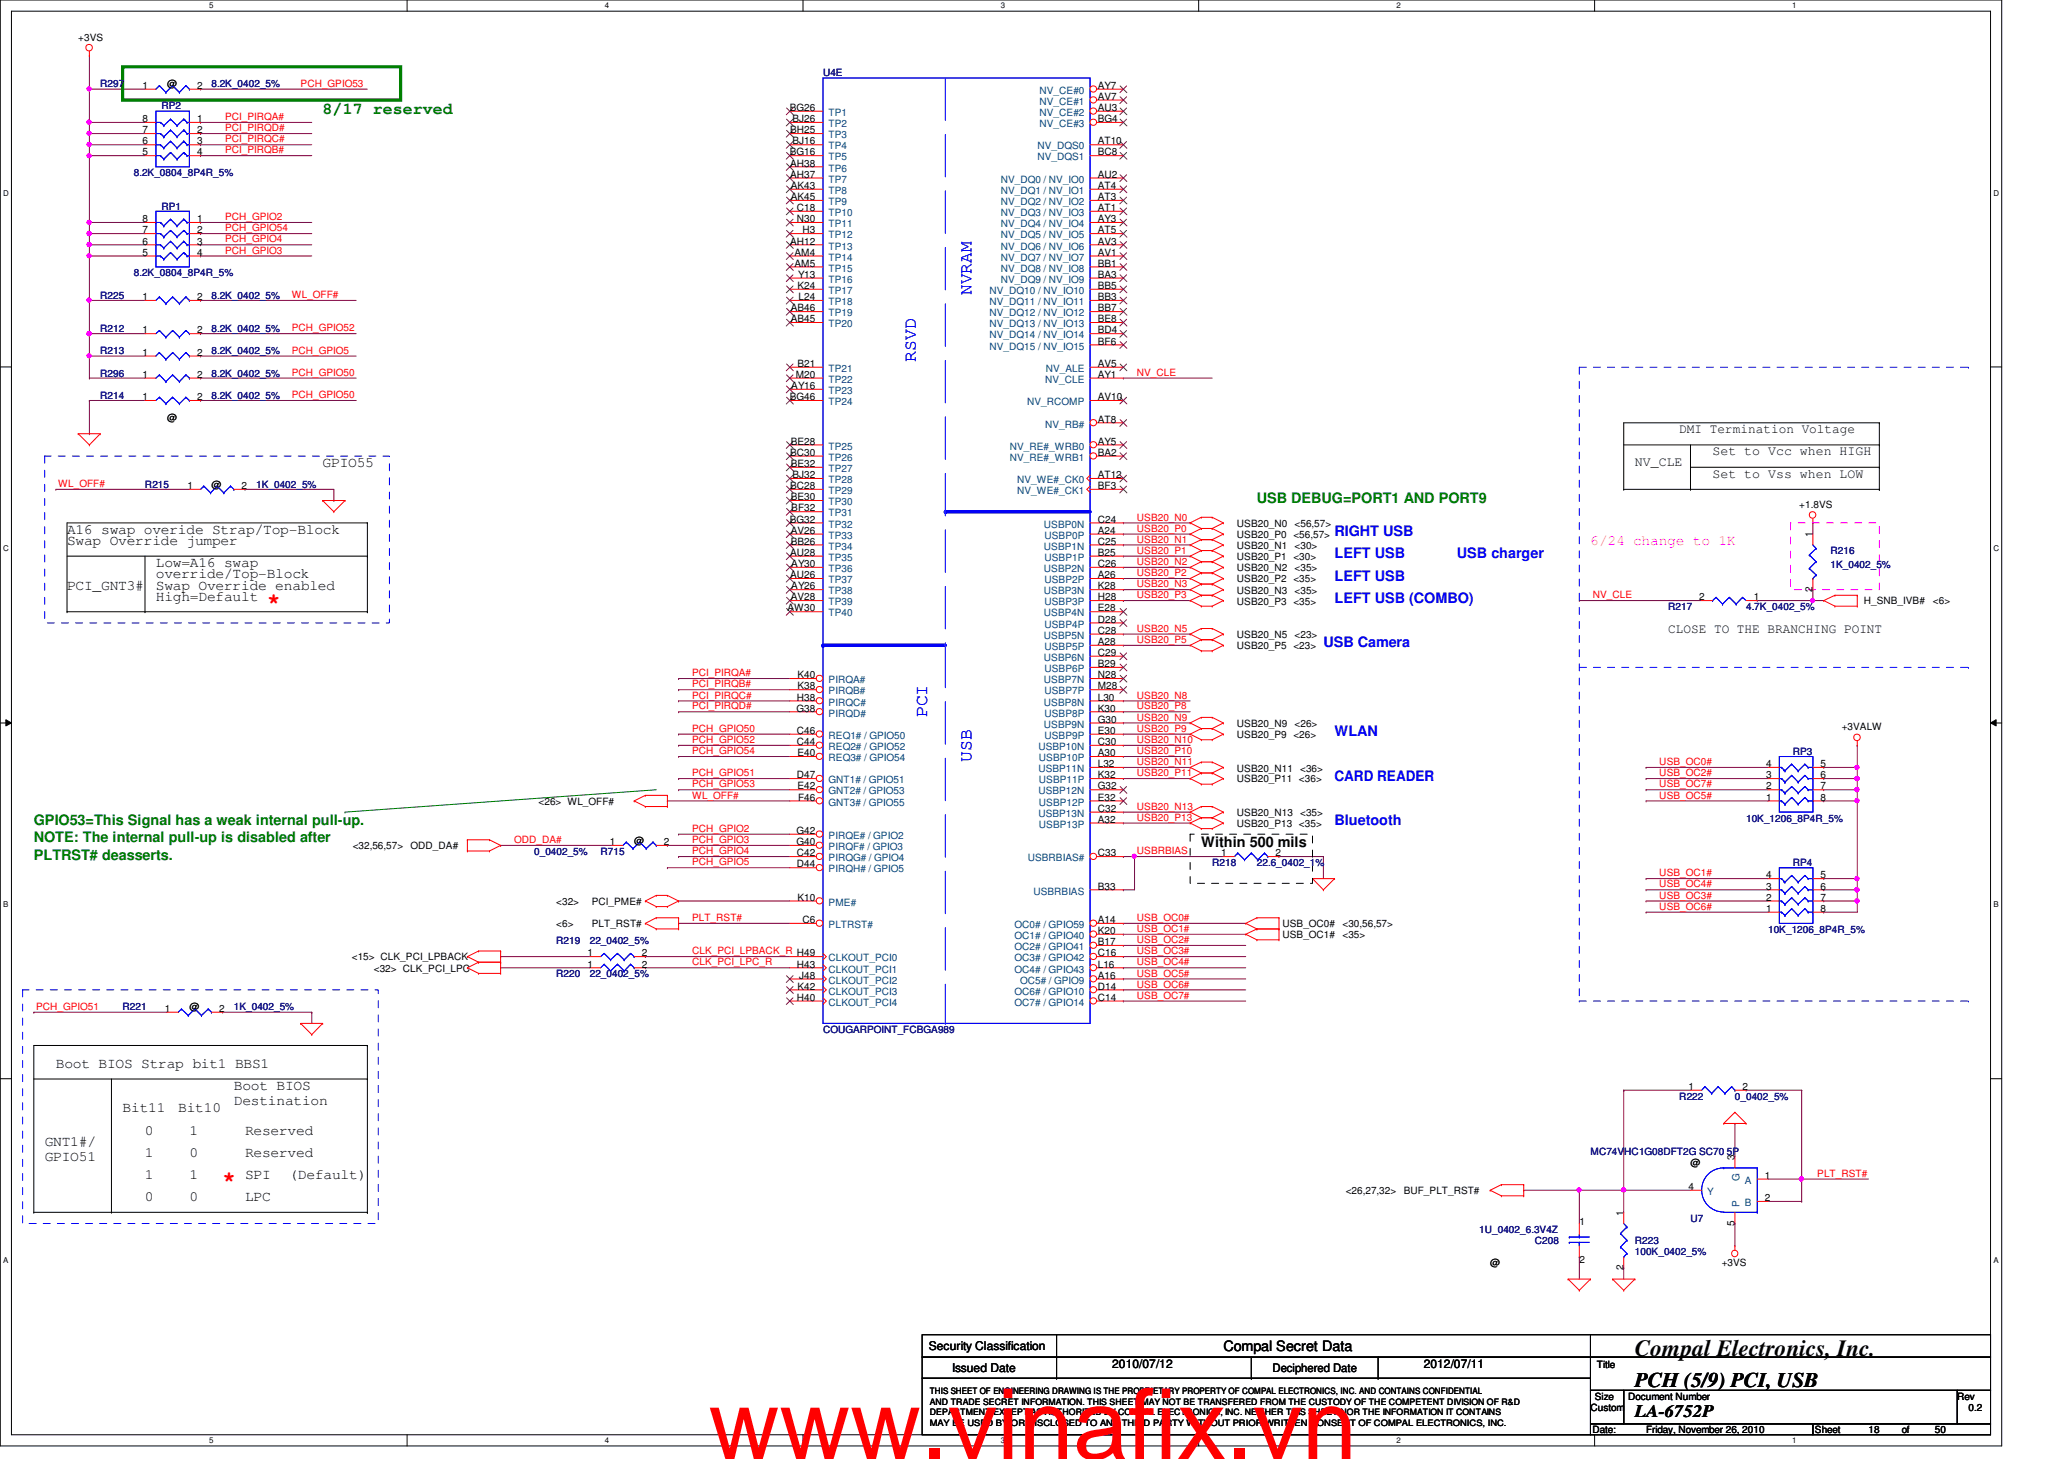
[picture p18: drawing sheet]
<svg xmlns="http://www.w3.org/2000/svg" width="297mm" height="210mm" viewBox="0 0 297 210" stroke-linecap="round" stroke-linejoin="round" font-family="sans-serif">
<defs><g id="words">
<text font-size="14.1" fill="#f00" x="102" y="209.9">www.vinafix.vn</text>
<text font-size="3.3" x="235.3" y="195.1">Compal Electronics, Inc.</text>
<g font-size="3.2" fill="#f00">
<text x="38.4" y="87.5">*</text>
<text x="32" y="170.6">*</text>
</g>
<text font-size="3" x="235.3" y="199.6">PCH (5/9) PCI, USB</text>
<g font-size="2.5" fill="#00f">
<text x="139.8" y="42.4" transform="rotate(-90 139.8 42.4)">NVRAM</text>
<text x="131.8" y="52" transform="rotate(-90 131.8 52)">RSVD</text>
<text x="133.4" y="103.2" transform="rotate(-90 133.4 103.2)">PCI</text>
<text x="139.8" y="109.6" transform="rotate(-90 139.8 109.6)">USB</text>
</g>
<text font-size="2.5" x="235.3" y="203.9">LA-6752P</text>
<text font-size="2.4" fill="#008000" x="46.4" y="16.3">8/17 reserved</text>
<g font-size="2.1">
<text x="46.4" y="67.2">GPIO55</text>
<text x="9.6" y="76.8">A16 swap overide Strap/Top-Block</text>
<text x="9.6" y="78.4">Swap Override jumper</text>
<text x="22.4" y="83.2">override/Top-Block</text>
<text x="22.4" y="81.6">Low=A16 swap</text>
<text x="9.6" y="84.8">PCI_GNT3#</text>
<text x="22.4" y="84.8">Swap Override enabled</text>
<text x="22.4" y="86.4">High=Default</text>
<text x="172.9" y="121.9">Within 500 mils</text>
<text x="8" y="153.6">Boot BIOS Strap bit1 BBS1</text>
<text x="17.6" y="160">Bit11</text>
<text x="25.7" y="160">Bit10</text>
<text x="33.7" y="156.8">Boot BIOS</text>
<text x="33.7" y="159">Destination</text>
<text x="6.4" y="164.8">GNT1#/</text>
<text x="6.4" y="167">GPIO51</text>
<text x="20.9" y="163.2">0</text>
<text x="20.9" y="166.5">1</text>
<text x="27.3" y="163.2">1</text>
<text x="27.3" y="166.5">0</text>
<text x="35.3" y="166.5">Reserved</text>
<text x="35.3" y="163.2">Reserved</text>
<text x="20.9" y="169.6">1</text>
<text x="20.9" y="172.8">0</text>
<text x="27.3" y="169.6">1</text>
<text x="27.3" y="172.8">0</text>
<text x="35.3" y="172.8">LPC</text>
<text x="35.3" y="169.6">SPI</text>
<text x="41.7" y="169.6">(Default)</text>
<text x="176.1" y="194.4">Compal Secret Data</text>
</g>
<g font-size="2.1" fill="#008000">
<text x="180.9" y="72.3">USB DEBUG=PORT1 AND PORT9</text>
<text x="4.9" y="118.7">GPIO53=This Signal has a weak internal pull-up.</text>
<text x="4.9" y="121.2">NOTE: The internal pull-up is disabled after</text>
<text x="4.9" y="123.7">PLTRST# deasserts.</text>
</g>
<g font-size="2.1" fill="#00f">
<text x="192.1" y="77.1">RIGHT USB</text>
<text x="192.1" y="83.5">LEFT USB</text>
<text x="192.1" y="80.3">LEFT USB</text>
<text x="209.7" y="80.3">USB charger</text>
<text x="192.1" y="86.7">LEFT USB (COMBO)</text>
<text x="190.5" y="93.1">USB Camera</text>
<text x="192.1" y="105.9">WLAN</text>
<text x="192.1" y="112.3">CARD READER</text>
<text x="192.1" y="118.7">Bluetooth</text>
</g>
<text font-size="2.1" fill="#f0f" x="228.9" y="78.4">6/24 change to 1K</text>
<g font-size="1.9">
<text x="241.7" y="62.3">DMI Termination Voltage</text>
<text x="246.5" y="65.5">Set to Vcc when HIGH</text>
<text x="235.3" y="67.1">NV_CLE</text>
<text x="246.5" y="68.7">Set to Vss when LOW</text>
<text x="240.1" y="91.1">CLOSE TO THE BRANCHING POINT</text>
</g>
<g font-size="1.7">
<text x="133.7" y="194.3">Security Classification</text>
<text x="137" y="197.3">Issued Date</text>
<text x="160.1" y="196.8">2010/07/12</text>
<text x="183.1" y="197.4">Deciphered Date</text>
<text x="204.9" y="196.8">2012/07/11</text>
</g>
<g font-size="1.4">
<text x="11.3" y="5.8">+3VS</text>
<text x="20.5" y="12.8">1</text>
<text x="20.5" y="17.6">8</text>
<text x="24" y="12.6">@</text>
<text x="28.4" y="12.8">2</text>
<text x="28.4" y="17.6">1</text>
<text x="113.7" y="16">BG26</text>
<text x="114" y="17.6">BJ26</text>
<text x="158" y="12.8">AY7</text>
<text x="158" y="14.4">AV7</text>
<text x="158" y="16">AU3</text>
<text x="158" y="17.6">BG4</text>
<text x="20.5" y="19.2">7</text>
<text x="20.5" y="20.8">6</text>
<text x="20.5" y="22.4">5</text>
<text x="28.4" y="19.2">2</text>
<text x="28.4" y="20.8">3</text>
<text x="28.4" y="22.4">4</text>
<text x="113.7" y="22.4">BG16</text>
<text x="113.7" y="19.2">BH25</text>
<text x="113.7" y="24">AH38</text>
<text x="114" y="20.8">BJ16</text>
<text x="158" y="20.8">AT10</text>
<text x="158" y="22.4">BC8</text>
<text x="113.7" y="25.6">AH37</text>
<text x="113.8" y="27.2">AK43</text>
<text x="113.8" y="28.8">AK45</text>
<text x="158" y="25.6">AU2</text>
<text x="158" y="27.2">AT4</text>
<text x="158" y="28.8">AT3</text>
<text x="20.5" y="32">8</text>
<text x="20.5" y="33.6">7</text>
<text x="20.5" y="35.2">6</text>
<text x="28.4" y="32">1</text>
<text x="28.4" y="33.6">2</text>
<text x="28.4" y="35.2">3</text>
<text x="113.7" y="35.2">AH12</text>
<text x="114.7" y="32">N30</text>
<text x="114.7" y="30.4">C18</text>
<text x="115.5" y="33.6">H3</text>
<text x="158" y="30.4">AT1</text>
<text x="158" y="32">AY3</text>
<text x="158" y="33.6">AT5</text>
<text x="158" y="35.2">AV3</text>
<text x="20.5" y="36.8">5</text>
<text x="28.4" y="36.8">4</text>
<text x="114.3" y="38.4">AM5</text>
<text x="114.3" y="36.8">AM4</text>
<text x="114.8" y="41.6">K24</text>
<text x="114.8" y="40">Y13</text>
<text x="158" y="41.6">BB5</text>
<text x="158" y="36.8">AV1</text>
<text x="158" y="38.4">BB1</text>
<text x="158" y="40">BA3</text>
<text x="20.5" y="43.2">1</text>
<text x="20.5" y="48">1</text>
<text x="28.4" y="43.2">2</text>
<text x="28.4" y="48">2</text>
<text x="113.8" y="44.8">AB46</text>
<text x="113.8" y="46.4">AB45</text>
<text x="114.9" y="43.2">L24</text>
<text x="158" y="43.2">BB3</text>
<text x="158" y="44.8">BB7</text>
<text x="158" y="46.4">BE8</text>
<text x="158" y="48">BD4</text>
<text x="20.5" y="51.2">1</text>
<text x="28.4" y="51.2">2</text>
<text x="114.8" y="52.8">B21</text>
<text x="158" y="52.8">AV5</text>
<text x="158" y="49.6">BF6</text>
<text x="20.5" y="57.6">1</text>
<text x="20.5" y="54.4">1</text>
<text x="28.4" y="57.6">2</text>
<text x="28.4" y="54.4">2</text>
<text x="113.7" y="57.6">BG46</text>
<text x="113.9" y="56">AY16</text>
<text x="114.5" y="54.4">M20</text>
<text x="158" y="54.4">AY1</text>
<text x="158" y="57.6">AV10</text>
<text x="24" y="60.6">@</text>
<text x="113.7" y="65.6">BC30</text>
<text x="113.8" y="64">BE28</text>
<text x="158" y="60.8">AT8</text>
<text x="158" y="64">AY5</text>
<text x="158" y="65.6">BA2</text>
<text x="27" y="70.4">1</text>
<text x="30.4" y="70.2">@</text>
<text x="34.8" y="70.4">2</text>
<text x="113.7" y="70.4">BC28</text>
<text x="113.8" y="67.2">BE32</text>
<text x="113.8" y="72">BE30</text>
<text x="114" y="68.8">BJ32</text>
<text x="158" y="68.8">AT12</text>
<text x="158" y="70.4">BF3</text>
<text x="113.7" y="75.2">BG32</text>
<text x="113.8" y="76.8">AV26</text>
<text x="113.9" y="73.6">BF32</text>
<text x="158" y="75.2">C24</text>
<text x="158" y="76.8">A24</text>
<text x="178" y="75.8">USB20_N0</text>
<text x="178" y="77.4">USB20_P0 &lt;56,57&gt;</text>
<text x="186.3" y="75.8">&lt;56,57&gt;</text>
<text x="258.9" y="73.1">+1.8VS</text>
<text x="260.9" y="77.3" transform="rotate(-90 260.9 77.3)">1</text>
<text x="113.7" y="80">AU28</text>
<text x="113.7" y="83.2">AU26</text>
<text x="113.8" y="78.4">BB26</text>
<text x="113.9" y="81.6">AY30</text>
<text x="158" y="78.4">C25</text>
<text x="158" y="80">B25</text>
<text x="158" y="81.6">C26</text>
<text x="158" y="83.2">A26</text>
<text x="178" y="79">USB20_N1</text>
<text x="178" y="80.6">USB20_P1 &lt;30&gt;</text>
<text x="178" y="82.2">USB20_N2</text>
<text x="178" y="83.8">USB20_P2 &lt;35&gt;</text>
<text x="186.3" y="79">&lt;30&gt;</text>
<text x="186.3" y="82.2">&lt;35&gt;</text>
<text x="113.3" y="88">AW30</text>
<text x="113.8" y="86.4">AV28</text>
<text x="113.9" y="84.8">AY26</text>
<text x="158" y="84.8">K28</text>
<text x="158" y="86.4">H28</text>
<text x="158" y="88">E28</text>
<text x="158" y="89.6">D28</text>
<text x="178" y="85.4">USB20_N3</text>
<text x="178" y="87">USB20_P3 &lt;35&gt;</text>
<text x="186.3" y="85.4">&lt;35&gt;</text>
<text x="244.6" y="86.4">2</text>
<text x="252.4" y="86.4">1</text>
<text x="260.9" y="85.1" transform="rotate(-90 260.9 85.1)">2</text>
<text x="268.2" y="86.8">H_SNB_IVB#</text>
<text x="278.2" y="86.8">&lt;6&gt;</text>
<text x="158" y="91.2">C28</text>
<text x="158" y="92.8">A28</text>
<text x="158" y="94.4">C29</text>
<text x="158" y="96">B29</text>
<text x="178" y="91.8">USB20_N5</text>
<text x="178" y="93.4">USB20_P5 &lt;23&gt;</text>
<text x="186.3" y="91.8">&lt;23&gt;</text>
<text x="114.7" y="100.8">H38</text>
<text x="114.8" y="97.6">K40</text>
<text x="114.8" y="99.2">K38</text>
<text x="158" y="97.6">N28</text>
<text x="158" y="99.2">M28</text>
<text x="158" y="100.8">L30</text>
<text x="114.6" y="102.4">G38</text>
<text x="114.7" y="105.6">C46</text>
<text x="114.7" y="107.2">C44</text>
<text x="158" y="102.4">K30</text>
<text x="158" y="104">G30</text>
<text x="158" y="105.6">E30</text>
<text x="158" y="107.2">C30</text>
<text x="178" y="104.6">USB20_N9</text>
<text x="178" y="106.2">USB20_P9 &lt;26&gt;</text>
<text x="186.3" y="104.6">&lt;26&gt;</text>
<text x="265" y="105.1">+3VALW</text>
<text x="114.7" y="112">D47</text>
<text x="114.8" y="108.8">E40</text>
<text x="114.8" y="113.6">E42</text>
<text x="158" y="108.8">A30</text>
<text x="158" y="110.4">L32</text>
<text x="158" y="112">K32</text>
<text x="158" y="113.6">G32</text>
<text x="178" y="112.6">USB20_P11 &lt;36&gt;</text>
<text x="178" y="111">USB20_N11</text>
<text x="187.1" y="111">&lt;36&gt;</text>
<text x="254.2" y="113.6">2</text>
<text x="254.2" y="112">3</text>
<text x="254.2" y="110.4">4</text>
<text x="262" y="113.6">7</text>
<text x="262" y="112">6</text>
<text x="262" y="110.4">5</text>
<text x="77.5" y="115.8">&lt;26&gt; WL_OFF#</text>
<text x="114.6" y="120">G42</text>
<text x="114.8" y="115.2">F46</text>
<text x="158" y="115.2">E32</text>
<text x="158" y="116.8">C32</text>
<text x="158" y="118.4">A32</text>
<text x="178" y="117.4">USB20_N13</text>
<text x="178" y="119">USB20_P13 &lt;35&gt;</text>
<text x="187.1" y="117.4">&lt;35&gt;</text>
<text x="254.2" y="115.2">1</text>
<text x="262" y="115.2">8</text>
<text x="50.8" y="122.2">&lt;32,56,57&gt;</text>
<text x="59.1" y="122.2">ODD_DA#</text>
<text x="87.8" y="121.6">1</text>
<text x="91.3" y="121.4">@</text>
<text x="95.5" y="121.6">2</text>
<text x="114.6" y="121.6">G40</text>
<text x="114.7" y="123.2">C42</text>
<text x="114.7" y="124.8">D44</text>
<text x="158" y="123.2">C33</text>
<text x="175.8" y="123.2">1</text>
<text x="183.6" y="123.2">2</text>
<text x="80" y="130.2">&lt;32&gt;</text>
<text x="85.2" y="130.2">PCI_PME#</text>
<text x="114.8" y="129.6">K10</text>
<text x="158" y="128">B33</text>
<text x="254.2" y="131.2">1</text>
<text x="254.2" y="129.6">2</text>
<text x="254.2" y="128">3</text>
<text x="254.2" y="126.4">4</text>
<text x="262" y="131.2">8</text>
<text x="262" y="129.6">7</text>
<text x="262" y="128">6</text>
<text x="262" y="126.4">5</text>
<text x="80" y="133.4">&lt;6&gt;</text>
<text x="84.5" y="137.6">1</text>
<text x="85.2" y="133.4">PLT_RST#</text>
<text x="92.4" y="137.6">2</text>
<text x="115.5" y="132.8">C6</text>
<text x="158" y="132.8">A14</text>
<text x="158" y="134.4">K20</text>
<text x="158" y="136">B17</text>
<text x="158" y="137.6">C16</text>
<text x="184.6" y="133.4">USB_OC0#</text>
<text x="184.6" y="135">USB_OC1#</text>
<text x="193.2" y="133.4">&lt;30,56,57&gt;</text>
<text x="193.2" y="135">&lt;35&gt;</text>
<text x="50.6" y="138.2">&lt;15&gt; CLK_PCI_LPBACK</text>
<text x="53.8" y="139.8">&lt;32&gt; CLK_PCI_LPC</text>
<text x="84.5" y="139.2">1</text>
<text x="92.4" y="139.2">2</text>
<text x="114.7" y="139.2">H43</text>
<text x="114.7" y="144">H40</text>
<text x="114.8" y="142.4">K42</text>
<text x="115" y="140.8">J48</text>
<text x="158" y="139.2">L16</text>
<text x="158" y="140.8">A16</text>
<text x="158" y="142.4">D14</text>
<text x="158" y="144">C14</text>
<text x="23.7" y="145.6">1</text>
<text x="27.3" y="145.4">@</text>
<text x="31.5" y="145.6">2</text>
<text x="243" y="156.8">1</text>
<text x="250.8" y="156.8">2</text>
<text x="243.3" y="167.8">@</text>
<text x="249.6" y="166.9" transform="rotate(-90 249.6 166.9)">3</text>
<text x="193.7" y="171.8">&lt;26,27,32&gt;</text>
<text x="202" y="171.8">BUF_PLT_RST#</text>
<text x="243" y="171.2">4</text>
<text x="254" y="172.8">2</text>
<text x="254" y="169.6">1</text>
<text x="227.3" y="176.2">1</text>
<text x="233.6" y="174.9" transform="rotate(-90 233.6 174.9)">1</text>
<text x="249.6" y="176.3" transform="rotate(-90 249.6 176.3)">5</text>
<text x="214.5" y="182.2">@</text>
<text x="227.3" y="181.7">2</text>
<text x="233.6" y="182.8" transform="rotate(-90 233.6 182.8)">2</text>
<text x="247.8" y="182.2">+3VS</text>
<text x="229.8" y="196.8">Title</text>
<text x="228.9" y="203">Custom</text>
<text x="229.5" y="201.4">Size</text>
<text x="234.3" y="201.4">Document Number</text>
<text x="281.7" y="201.4">Rev</text>
<text x="283.3" y="203">0.2</text>
<text x="229.2" y="206.2">Date:</text>
<text x="236.9" y="206.2">Friday, November 26, 2010</text>
<text x="261.2" y="206.2">Sheet</text>
<text x="268.9" y="206.2">18</text>
<text x="273.7" y="206.2">of</text>
<text x="278.5" y="206.2">50</text>
</g>
<g font-size="1.4" fill="#000080">
<text x="118.4" y="11">U4E</text>
<text x="14.4" y="12.6">R297</text>
<text x="23.2" y="15.7">RP2</text>
<text x="30.4" y="12.6">8.2K_0402_5%</text>
<text x="19.3" y="25.4">8.2K_0804_8P4R_5%</text>
<text x="23.2" y="30.2">RP1</text>
<text x="19.3" y="39.8">8.2K_0804_8P4R_5%</text>
<text x="14.4" y="43">R225</text>
<text x="14.4" y="47.8">R212</text>
<text x="30.4" y="43">8.2K_0402_5%</text>
<text x="30.4" y="47.8">8.2K_0402_5%</text>
<text x="14.4" y="51">R213</text>
<text x="30.4" y="51">8.2K_0402_5%</text>
<text x="14.4" y="57.4">R214</text>
<text x="14.4" y="54.2">R296</text>
<text x="30.4" y="57.4">8.2K_0402_5%</text>
<text x="30.4" y="54.2">8.2K_0402_5%</text>
<text x="20.9" y="70.2">R215</text>
<text x="36.9" y="70.2">1K_0402_5%</text>
<text x="263.4" y="79.8">R216</text>
<text x="263.4" y="81.7">1K_0402_5%</text>
<text x="240.1" y="87.8">R217</text>
<text x="251.3" y="87.8">4.7K_0402_5%</text>
<text x="258" y="108.6">RP3</text>
<text x="251.3" y="118.2">10K_1206_8P4R_5%</text>
<text x="76.9" y="123">0_0402_5%</text>
<text x="86.4" y="123">R715</text>
<text x="174.5" y="124.6">R218</text>
<text x="180.9" y="124.6">22.6_0402_1%</text>
<text x="258" y="124.6">RP4</text>
<text x="80" y="135.8">R219</text>
<text x="84.9" y="135.8">22_0402_5%</text>
<text x="254.5" y="134.2">10K_1206_8P4R_5%</text>
<text x="80" y="140.6">R220</text>
<text x="84.9" y="140.6">22_0402_5%</text>
<text x="17.6" y="145.4">R221</text>
<text x="33.7" y="145.4">1K_0402_5%</text>
<text x="118.4" y="148.6">COUGARPOINT_FCBGA989</text>
<text x="241.7" y="158.2">R222</text>
<text x="249.7" y="158.2">0_0402_5%</text>
<text x="228.9" y="166.2">MC74VHC1G08DFT2G SC70 5P</text>
<text x="212.9" y="177.4">1U_0402_6.3V4Z</text>
<text x="220.9" y="179">C208</text>
<text x="235.3" y="179">R223</text>
<text x="243.3" y="175.8">U7</text>
<text x="235.3" y="180.6">100K_0402_5%</text>
</g>
<g font-size="1.4" fill="#f00">
<text x="32.4" y="17.3">PCI_PIRQA#</text>
<text x="43.3" y="12.5">PCH_GPIO53</text>
<text x="32.4" y="18.9">PCI_PIRQD#</text>
<text x="32.4" y="20.5">PCI_PIRQC#</text>
<text x="32.4" y="22.1">PCI_PIRQB#</text>
<text x="32.4" y="31.7">PCH_GPIO2</text>
<text x="32.4" y="33.3">PCH_GPIO54</text>
<text x="32.4" y="34.9">PCH_GPIO4</text>
<text x="32.4" y="36.5">PCH_GPIO3</text>
<text x="42" y="47.7">PCH_GPIO52</text>
<text x="42" y="42.9">WL_OFF#</text>
<text x="42" y="50.9">PCH_GPIO5</text>
<text x="42" y="57.3">PCH_GPIO50</text>
<text x="42" y="54.1">PCH_GPIO50</text>
<text x="163.6" y="54.1">NV_CLE</text>
<text x="8.4" y="70.1">WL_OFF#</text>
<text x="163.6" y="76.5">USB20_P0</text>
<text x="163.6" y="74.9">USB20_N0</text>
<text x="163.6" y="79.7">USB20_P1</text>
<text x="163.6" y="78.1">USB20_N1</text>
<text x="163.6" y="81.3">USB20_N2</text>
<text x="163.6" y="82.9">USB20_P2</text>
<text x="163.6" y="84.5">USB20_N3</text>
<text x="163.6" y="86.1">USB20_P3</text>
<text x="229.2" y="86.1">NV_CLE</text>
<text x="163.6" y="90.9">USB20_N5</text>
<text x="163.6" y="92.5">USB20_P5</text>
<text x="99.6" y="97.3">PCI_PIRQA#</text>
<text x="99.6" y="100.5">PCI_PIRQC#</text>
<text x="99.6" y="98.9">PCI_PIRQB#</text>
<text x="163.6" y="100.5">USB20_N8</text>
<text x="99.6" y="102.1">PCI_PIRQD#</text>
<text x="99.6" y="106.9">PCH_GPIO52</text>
<text x="99.6" y="105.3">PCH_GPIO50</text>
<text x="163.6" y="102.1">USB20_P8</text>
<text x="163.6" y="103.7">USB20_N9</text>
<text x="163.6" y="105.3">USB20_P9</text>
<text x="163.6" y="106.9">USB20_N10</text>
<text x="99.6" y="113.3">PCH_GPIO53</text>
<text x="99.6" y="111.7">PCH_GPIO51</text>
<text x="99.6" y="108.5">PCH_GPIO54</text>
<text x="163.6" y="110.1">USB20_N11</text>
<text x="163.6" y="111.7">USB20_P11</text>
<text x="163.6" y="108.5">USB20_P10</text>
<text x="238.8" y="110.1">USB_OC0#</text>
<text x="238.8" y="113.3">USB_OC7#</text>
<text x="238.8" y="111.7">USB_OC2#</text>
<text x="99.6" y="114.9">WL_OFF#</text>
<text x="99.6" y="119.7">PCH_GPIO2</text>
<text x="163.6" y="116.5">USB20_N13</text>
<text x="163.6" y="118.1">USB20_P13</text>
<text x="238.8" y="114.9">USB_OC5#</text>
<text x="74" y="121.3">ODD_DA#</text>
<text x="99.6" y="122.9">PCH_GPIO4</text>
<text x="99.6" y="124.5">PCH_GPIO5</text>
<text x="99.6" y="121.3">PCH_GPIO3</text>
<text x="163.6" y="122.9">USBRBIAS</text>
<text x="238.8" y="127.7">USB_OC4#</text>
<text x="238.8" y="129.3">USB_OC3#</text>
<text x="238.8" y="126.1">USB_OC1#</text>
<text x="238.8" y="130.9">USB_OC6#</text>
<text x="99.6" y="132.5">PLT_RST#</text>
<text x="99.6" y="137.3">CLK_PCI_LPBACK_R H49</text>
<text x="163.6" y="137.3">USB_OC3#</text>
<text x="163.6" y="134.1">USB_OC1#</text>
<text x="163.6" y="132.5">USB_OC0#</text>
<text x="163.6" y="135.7">USB_OC2#</text>
<text x="99.6" y="138.9">CLK_PCI_LPC_R</text>
<text x="163.6" y="143.7">USB_OC7#</text>
<text x="163.6" y="138.9">USB_OC4#</text>
<text x="163.6" y="140.5">USB_OC5#</text>
<text x="163.6" y="142.1">USB_OC6#</text>
<text x="5.2" y="145.3">PCH_GPIO51</text>
<text x="261.5" y="169.3">PLT_RST#</text>
</g>
<g font-size="1.4" fill="#004080">
<text x="119.2" y="16.7">TP1</text>
<text x="149.6" y="13.5">NV_CE#0</text>
<text x="149.6" y="15.1">NV_CE#1</text>
<text x="149.6" y="16.7">NV_CE#2</text>
<text x="119.2" y="18.3">TP2</text>
<text x="119.2" y="19.9">TP3</text>
<text x="119.2" y="21.5">TP4</text>
<text x="119.2" y="23.1">TP5</text>
<text x="149.3" y="21.5">NV_DQS0</text>
<text x="149.3" y="23.1">NV_DQS1</text>
<text x="149.6" y="18.3">NV_CE#3</text>
<text x="119.2" y="24.7">TP6</text>
<text x="119.2" y="26.3">TP7</text>
<text x="119.2" y="27.9">TP8</text>
<text x="119.2" y="29.5">TP9</text>
<text x="144" y="26.3">NV_DQ0 / NV_IO0</text>
<text x="144" y="27.9">NV_DQ1 / NV_IO1</text>
<text x="144" y="29.5">NV_DQ2 / NV_IO2</text>
<text x="119.2" y="35.9">TP13</text>
<text x="119.2" y="34.3">TP12</text>
<text x="119.2" y="32.7">TP11</text>
<text x="119.2" y="31.1">TP10</text>
<text x="144" y="31.1">NV_DQ3 / NV_IO3</text>
<text x="144" y="32.7">NV_DQ4 / NV_IO4</text>
<text x="144" y="34.3">NV_DQ5 / NV_IO5</text>
<text x="144" y="35.9">NV_DQ6 / NV_IO6</text>
<text x="119.2" y="40.7">TP16</text>
<text x="119.2" y="39.1">TP15</text>
<text x="119.2" y="37.5">TP14</text>
<text x="144" y="37.5">NV_DQ7 / NV_IO7</text>
<text x="144" y="39.1">NV_DQ8 / NV_IO8</text>
<text x="144" y="40.7">NV_DQ9 / NV_IO9</text>
<text x="119.2" y="42.3">TP17</text>
<text x="119.2" y="43.9">TP18</text>
<text x="119.2" y="45.5">TP19</text>
<text x="119.2" y="47.1">TP20</text>
<text x="142.4" y="42.3">NV_DQ10 / NV_IO10</text>
<text x="142.4" y="43.9">NV_DQ11 / NV_IO11</text>
<text x="142.4" y="45.5">NV_DQ12 / NV_IO12</text>
<text x="142.4" y="47.1">NV_DQ13 / NV_IO13</text>
<text x="119.2" y="53.5">TP21</text>
<text x="142.4" y="48.7">NV_DQ14 / NV_IO14</text>
<text x="142.4" y="50.3">NV_DQ15 / NV_IO15</text>
<text x="150.5" y="53.5">NV_ALE</text>
<text x="119.2" y="55.1">TP22</text>
<text x="119.2" y="56.7">TP23</text>
<text x="119.2" y="58.3">TP24</text>
<text x="147.8" y="58.3">NV_RCOMP</text>
<text x="150.4" y="55.1">NV_CLE</text>
<text x="119.2" y="64.7">TP25</text>
<text x="145.3" y="64.7">NV_RE#_WRB0</text>
<text x="150.4" y="61.5">NV_RB#</text>
<text x="119.2" y="66.3">TP26</text>
<text x="119.2" y="67.9">TP27</text>
<text x="119.2" y="69.5">TP28</text>
<text x="119.2" y="71.1">TP29</text>
<text x="145.3" y="66.3">NV_RE#_WRB1</text>
<text x="146.4" y="69.5">NV_WE#_CK0</text>
<text x="146.4" y="71.1">NV_WE#_CK1</text>
<text x="119.2" y="72.7">TP30</text>
<text x="119.2" y="74.3">TP31</text>
<text x="119.2" y="75.9">TP32</text>
<text x="119.2" y="77.5">TP33</text>
<text x="150.2" y="75.9">USBP0N</text>
<text x="150.3" y="77.5">USBP0P</text>
<text x="119.2" y="79.1">TP34</text>
<text x="119.2" y="80.7">TP35</text>
<text x="119.2" y="82.3">TP36</text>
<text x="119.2" y="83.9">TP37</text>
<text x="150.2" y="79.1">USBP1N</text>
<text x="150.2" y="82.3">USBP2N</text>
<text x="150.3" y="80.7">USBP1P</text>
<text x="150.3" y="83.9">USBP2P</text>
<text x="119.2" y="85.5">TP38</text>
<text x="119.2" y="87.1">TP39</text>
<text x="119.2" y="88.7">TP40</text>
<text x="150.2" y="85.5">USBP3N</text>
<text x="150.2" y="88.7">USBP4N</text>
<text x="150.3" y="87.1">USBP3P</text>
<text x="150.2" y="91.9">USBP5N</text>
<text x="150.2" y="95.1">USBP6N</text>
<text x="150.3" y="90.3">USBP4P</text>
<text x="150.3" y="93.5">USBP5P</text>
<text x="119.2" y="98.3">PIRQA#</text>
<text x="119.2" y="99.9">PIRQB#</text>
<text x="119.2" y="101.5">PIRQC#</text>
<text x="150.2" y="98.3">USBP7N</text>
<text x="150.2" y="101.5">USBP8N</text>
<text x="150.3" y="96.7">USBP6P</text>
<text x="150.3" y="99.9">USBP7P</text>
<text x="119.2" y="103.1">PIRQD#</text>
<text x="119.2" y="106.3">REQ1# / GPIO50</text>
<text x="119.2" y="107.9">REQ2# / GPIO52</text>
<text x="149.4" y="107.9">USBP10N</text>
<text x="150.2" y="104.7">USBP9N</text>
<text x="150.3" y="103.1">USBP8P</text>
<text x="150.3" y="106.3">USBP9P</text>
<text x="119.2" y="109.5">REQ3# / GPIO54</text>
<text x="119.2" y="112.7">GNT1# / GPIO51</text>
<text x="149.4" y="111.1">USBP11N</text>
<text x="149.5" y="109.5">USBP10P</text>
<text x="149.5" y="112.7">USBP11P</text>
<text x="119.2" y="114.3">GNT2# / GPIO53</text>
<text x="119.2" y="115.9">GNT3# / GPIO55</text>
<text x="149.4" y="114.3">USBP12N</text>
<text x="149.4" y="117.5">USBP13N</text>
<text x="149.5" y="115.9">USBP12P</text>
<text x="149.5" y="119.1">USBP13P</text>
<text x="119.2" y="120.7">PIRQE# / GPIO2</text>
<text x="119.2" y="122.3">PIRQF# / GPIO3</text>
<text x="119.2" y="123.9">PIRQG# / GPIO4</text>
<text x="119.2" y="125.5">PIRQH# / GPIO5</text>
<text x="147.9" y="123.9">USBRBIAS#</text>
<text x="119.2" y="130.3">PME#</text>
<text x="148.7" y="128.7">USBRBIAS</text>
<text x="119.2" y="133.5">PLTRST#</text>
<text x="146" y="133.5">OC0# / GPIO59</text>
<text x="146" y="135.1">OC1# / GPIO40</text>
<text x="146" y="136.7">OC2# / GPIO41</text>
<text x="119.2" y="138.3">CLKOUT_PCI0</text>
<text x="119.2" y="139.9">CLKOUT_PCI1</text>
<text x="119.2" y="141.5">CLKOUT_PCI2</text>
<text x="119.2" y="143.1">CLKOUT_PCI3</text>
<text x="146" y="138.3">OC3# / GPIO42</text>
<text x="146" y="139.9">OC4# / GPIO43</text>
<text x="146" y="143.1">OC6# / GPIO10</text>
<text x="146.8" y="141.5">OC5# / GPIO9</text>
<text x="119.2" y="144.7">CLKOUT_PCI4</text>
<text x="146" y="144.7">OC7# / GPIO14</text>
<text x="245.7" y="171.9">Y</text>
<text x="250.4" y="173.6" transform="rotate(-90 250.4 173.6)">P</text>
<text x="250.4" y="169.9" transform="rotate(-90 250.4 169.9)">G</text>
<text x="251.1" y="173.5">B</text>
<text x="251.1" y="170.3">A</text>
</g>
<g font-size="1.3">
<text x="133.8" y="203.6">DEPARTMENT EXCEPT AS AUTHORIZED BY COMPAL ELECTRONICS, INC. NEITHER THIS SHEET NOR THE INFORMATION IT CONTAINS</text>
<text x="133.8" y="200.6">THIS SHEET OF ENGINEERING DRAWING IS THE PROPRIETARY PROPERTY OF COMPAL ELECTRONICS, INC. AND CONTAINS CONFIDENTIAL</text>
<text x="133.8" y="202.1">AND TRADE SECRET INFORMATION. THIS SHEET MAY NOT BE TRANSFERED FROM THE CUSTODY OF THE COMPETENT DIVISION OF R&amp;D</text>
<text x="133.8" y="205.1">MAY BE USED BY OR DISCLOSED TO ANY THIRD PARTY WITHOUT PRIOR WRITTEN CONSENT OF COMPAL ELECTRONICS, INC.</text>
</g>
<g font-size="1.1">
<text x="30.1" y="1.1">5</text>
<text x="87" y="1.1">4</text>
<text x="144" y="1.1">3</text>
<text x="201" y="1.1">2</text>
<text x="257.9" y="1.1">1</text>
<text x=".5" y="28.2">D</text>
<text x="286.9" y="28.2">D</text>
<text x=".5" y="79.3">C</text>
<text x="286.9" y="79.3">C</text>
<text x=".5" y="130.6">B</text>
<text x="286.9" y="130.6">B</text>
<text x=".5" y="181.7">A</text>
<text x="286.9" y="181.7">A</text>
<text x="30.1" y="207.6">5</text>
<text x="87" y="207.6">4</text>
<text x="144" y="207.6">3</text>
<text x="201" y="207.6">2</text>
<text x="257.9" y="207.6">1</text>
</g>
</g></defs>
<path d="M0 0h288.1v208h-288.1zM1.6 1.6h284.9v204.8h-284.9z" fill="none" stroke="#000" stroke-width=".14"/>
<g fill="#fff">
<path d="M30.1 .2h.6v1.2h-.6z"/>
<path d="M30.1 206.6h.6v1.2h-.6z"/>
</g>
<path d="M58.6 0v1.6M58.6 206.4v1.6" fill="none" stroke="#000" stroke-width=".14"/>
<g fill="#fff">
<path d="M87 .2h.6v1.2h-.6z"/>
<path d="M87 206.6h.6v1.2h-.6z"/>
</g>
<path d="M115.6 0v1.6M115.6 206.4v1.6" fill="none" stroke="#000" stroke-width=".14"/>
<g fill="#fff">
<path d="M144 .2h.6v1.2h-.6z"/>
<path d="M144 206.6h.6v1.2h-.6z"/>
</g>
<path d="M172.5 0v1.6M172.5 206.4v1.6" fill="none" stroke="#000" stroke-width=".14"/>
<g fill="#fff">
<path d="M201 .2h.5v1.2h-.5z"/>
<path d="M201 206.6h.5v1.2h-.5z"/>
</g>
<path d="M229.5 0v1.6M229.5 206.4v1.6" fill="none" stroke="#000" stroke-width=".14"/>
<g fill="#fff">
<path d="M257.9 .2h.6v1.2h-.6z"/>
<path d="M257.9 206.6h.6v1.2h-.6z"/>
<path d="M.5 27.2h.7v1.2h-.7z"/>
<path d="M286.9 27.2h.8v1.2h-.8z"/>
<path d="M.5 78.4h.7v1.1h-.7z"/>
<path d="M286.9 78.4h.8v1.1h-.8z"/>
</g>
<path d="M0 52.8h1.6M286.5 52.8h1.6" fill="none" stroke="#000" stroke-width=".14"/>
<g fill="#fff">
<path d="M.5 129.6h.7v1.2h-.7z"/>
<path d="M286.9 129.6h.7v1.2h-.7z"/>
</g>
<path d="M0 104h1.6M.8 103.5l.8 .5-.8 .4zM286.5 104l.8-.5v.9zM286.5 104h1.6" fill="none" stroke="#000" stroke-width=".14"/>
<path d="M.8 103.5l.8 .5-.8 .4zM286.5 104l.8-.5v.9z" fill="#000"/>
<g fill="#fff">
<path d="M.5 180.8h.7v1.1h-.7z"/>
<path d="M286.9 180.8h.7v1.1h-.7z"/>
</g>
<path d="M0 155.2h1.6M286.5 155.2h1.6" fill="none" stroke="#000" stroke-width=".14"/>
<path d="M12.9 33.6h.1M12.9 33.6h8M163.3 123.2h.1M163.3 123.2v4.8" fill="none" stroke="#800040" stroke-width=".14"/>
<circle cx="12.8" cy="33.6" r=".31" fill="#f0f"/>
<circle cx="12.8" cy="33.6" r=".31" fill="none" stroke="#f0f" stroke-width=".14"/>
<g fill="none" stroke="#800040" stroke-width=".14">
<path d="M12.9 36.8h.1M12.9 36.8h8M97.7 97.6h.1M97.7 99.2h.1M97.7 97.6h16M97.7 99.2h16M96.1 115.2h.1M96.1 115.2h17.6M97.7 102.4h.1M97.7 100.8h.1M97.7 107.2h.1M97.7 102.4h16"/>
<path d="M97.7 100.8h16M97.7 107.2h16M97.7 132.8h.1M97.7 129.6h.1M97.7 123.2h.1M97.7 123.2h16M97.7 132.8h16M97.7 129.6h16M161.7 139.2h.1M161.7 137.6h.1M161.7 134.4h.1M161.7 132.8h.1"/>
<path d="M161.7 136h.1M161.7 132.8h17.6M161.7 139.2h17.6M161.7 137.6h17.6M161.7 134.4h17.6M161.7 136h17.6M184.1 123.2h.1M184.1 123.2h6.4M267.3 129.6h.1M267.3 129.6v1.6M161.7 144h.1M161.7 140.8h.1"/>
<path d="M161.7 142.4h.1M161.7 144h17.6M161.7 140.8h17.6M161.7 142.4h17.6"/>
</g>
<circle cx="267.2" cy="129.6" r=".31" fill="#f0f"/>
<circle cx="267.2" cy="129.6" r=".31" fill="none" stroke="#f0f" stroke-width=".14"/>
<path d="M267.3 107.2h.1M267.3 110.4h.1M267.3 107.2v4.8M262.5 131.2h.1M262.5 129.6h.1M262.5 126.4h.1M262.5 128h.1M262.5 131.2h4.8M262.5 129.6h4.8M262.5 126.4h4.8M262.5 128h4.8" fill="none" stroke="#800040" stroke-width=".14"/>
<circle cx="267.2" cy="112" r=".3" fill="#f0f"/>
<circle cx="267.2" cy="112" r=".3" fill="none" stroke="#f0f" stroke-width=".14"/>
<circle cx="267.2" cy="110.4" r=".3" fill="#f0f"/>
<circle cx="267.2" cy="110.4" r=".3" fill="none" stroke="#f0f" stroke-width=".14"/>
<path d="M262.5 113.6h.1M267.3 112h.1M267.3 112v1.6h-4.8" fill="none" stroke="#800040" stroke-width=".14"/>
<circle cx="267.2" cy="112" r=".3" fill="#f0f"/>
<circle cx="267.2" cy="112" r=".3" fill="none" stroke="#f0f" stroke-width=".14"/>
<path d="M267.3 115.2h.1M267.3 115.2v11.2" fill="none" stroke="#800040" stroke-width=".14"/>
<circle cx="267.2" cy="115.2" r=".3" fill="#f0f"/>
<circle cx="267.2" cy="115.2" r=".3" fill="none" stroke="#f0f" stroke-width=".14"/>
<path d="M267.3 126.4h.1M267.3 126.4v1.6" fill="none" stroke="#800040" stroke-width=".14"/>
<circle cx="267.2" cy="128" r=".3" fill="#f0f"/>
<circle cx="267.2" cy="128" r=".3" fill="none" stroke="#f0f" stroke-width=".14"/>
<circle cx="267.2" cy="126.4" r=".3" fill="#f0f"/>
<circle cx="267.2" cy="126.4" r=".3" fill="none" stroke="#f0f" stroke-width=".14"/>
<path d="M262.5 112h.1M262.5 110.4h.1M262.5 115.2h.1M262.5 112h4.8M262.5 110.4h4.8M267.3 113.6h.1M267.3 113.6v1.6h-4.8" fill="none" stroke="#800040" stroke-width=".14"/>
<circle cx="267.2" cy="113.6" r=".31" fill="#f0f"/>
<circle cx="267.2" cy="113.6" r=".31" fill="none" stroke="#f0f" stroke-width=".14"/>
<path d="M267.3 128h.1M267.3 128v1.6" fill="none" stroke="#800040" stroke-width=".14"/>
<circle cx="267.2" cy="128" r=".3" fill="#f0f"/>
<circle cx="267.2" cy="128" r=".3" fill="none" stroke="#f0f" stroke-width=".14"/>
<path d="M12.9 17.6h.1M12.9 19.2h.1M12.9 17.6h8M12.9 19.2h8M227.3 86.4h.1M227.3 86.4h17.6M260.9 84.8h.1M260.9 86.4h.1M260.9 86.4h1.6M260.9 84.8v1.6" fill="none" stroke="#800040" stroke-width=".14"/>
<circle cx="260.9" cy="86.4" r=".3" fill="#f0f"/>
<circle cx="260.9" cy="86.4" r=".3" fill="none" stroke="#f0f" stroke-width=".14"/>
<g fill="none" stroke="#800040" stroke-width=".14">
<path d="M12.9 32h.1M12.9 20.8h.1M12.9 32h8M12.9 20.8v1.6M161.7 54.4h.1M161.7 54.4h12.8M260.9 75.2h.1M260.9 75.2v1.6M252.9 86.4h.1M252.9 86.4h8M97.7 113.6h.1M97.7 113.6h16"/>
<path d="M236.9 110.4h.1M236.9 115.2h.1M236.9 113.6h.1M236.9 112h.1M236.9 113.6h17.6M236.9 110.4h17.6M236.9 115.2h17.6M236.9 112h17.6M97.7 120h.1M97.7 120h16M236.9 128h.1M236.9 129.6h.1"/>
<path d="M236.9 126.4h.1M236.9 131.2h.1M236.9 128h17.6M236.9 129.6h17.6M236.9 126.4h17.6M236.9 131.2h17.6"/>
</g>
<circle cx="12.8" cy="20.8" r=".3" fill="#f0f"/>
<circle cx="12.8" cy="20.8" r=".3" fill="none" stroke="#f0f" stroke-width=".14"/>
<g fill="none" stroke="#800040" stroke-width=".14">
<path d="M28.9 17.6h.1M28.9 19.2h.1M28.9 17.6h16M28.9 19.2h16M28.9 32h.1M28.9 33.6h.1M28.9 35.2h.1M28.9 36.8h.1M28.9 20.8h.1M28.9 22.4h.1M28.9 32h16M28.9 33.6h16"/>
<path d="M28.9 35.2h16M28.9 36.8h16M28.9 20.8h16M28.9 22.4h16M12.9 48h.1M12.9 48v3.2M28.9 48h.1M28.9 51.2h.1M28.9 48h22.4M28.9 51.2h22.4M8 70.4h.1M8 70.4h19.3"/>
<path d="M97.7 112h.1M97.7 112h16"/>
</g>
<circle cx="12.8" cy="48" r=".3" fill="#f0f"/>
<circle cx="12.8" cy="48" r=".3" fill="none" stroke="#f0f" stroke-width=".14"/>
<path d="M251.3 156.8h.1M251.3 156.8h8M233.7 171.2h.1M233.7 171.2h9.6" fill="none" stroke="#800040" stroke-width=".14"/>
<circle cx="233.7" cy="171.2" r=".31" fill="#f0f"/>
<circle cx="233.7" cy="171.2" r=".31" fill="none" stroke="#f0f" stroke-width=".14"/>
<g fill="none" stroke="#800040" stroke-width=".14">
<path d="M12.9 22.4h.1M12.9 35.2h.1M12.9 33.6h.1M12.9 32h.1M12.9 22.4v14.4M12.9 48h.1M12.9 51.2h.1M12.9 48h8M12.9 51.2h8M233.7 156.8h.1M233.7 156.8v17.6M233.7 156.8h9.6"/>
<path d="M233.7 171.2h.1M249.7 176h.1M249.7 176v3.2M254.5 172.8h4.8M259.3 172.8h.1"/>
</g>
<circle cx="12.8" cy="32" r=".3" fill="#f0f"/>
<circle cx="12.8" cy="32" r=".3" fill="none" stroke="#f0f" stroke-width=".14"/>
<path d="M227.3 171.2h.1M227.3 171.2h6.4" fill="none" stroke="#800040" stroke-width=".14"/>
<circle cx="227.2" cy="171.2" r=".3" fill="#f0f"/>
<circle cx="227.2" cy="171.2" r=".3" fill="none" stroke="#f0f" stroke-width=".14"/>
<path d="M12.9 35.2h.1M12.9 35.2h8M227.3 171.2h.1M227.3 171.2v4.8" fill="none" stroke="#800040" stroke-width=".14"/>
<circle cx="12.8" cy="35.2" r=".3" fill="#f0f"/>
<circle cx="12.8" cy="35.2" r=".3" fill="none" stroke="#f0f" stroke-width=".14"/>
<path d="M12.9 19.2h.1M12.9 19.2v1.6M249.7 161.6h.1M249.7 161.6v4.8M259.3 169.6h.1M259.3 169.6h9.6" fill="none" stroke="#800040" stroke-width=".14"/>
<circle cx="12.8" cy="19.2" r=".3" fill="#f0f"/>
<circle cx="12.8" cy="19.2" r=".3" fill="none" stroke="#f0f" stroke-width=".14"/>
<path d="M12.9 17.6h.1M12.9 17.6v1.6" fill="none" stroke="#800040" stroke-width=".14"/>
<circle cx="12.8" cy="17.6" r=".31" fill="#f0f"/>
<circle cx="12.8" cy="17.6" r=".31" fill="none" stroke="#f0f" stroke-width=".14"/>
<path d="M12.9 22.4h.1M12.9 22.4h8M227.3 180.8h.1M227.3 180.8v3.2" fill="none" stroke="#800040" stroke-width=".14"/>
<circle cx="12.8" cy="22.4" r=".3" fill="#f0f"/>
<circle cx="12.8" cy="22.4" r=".3" fill="none" stroke="#f0f" stroke-width=".14"/>
<path d="M12.9 43.2h.1M12.9 43.2v4.8M48 72h.1M48 70.4v1.6" fill="none" stroke="#800040" stroke-width=".14"/>
<circle cx="12.8" cy="48" r=".3" fill="#f0f"/>
<circle cx="12.8" cy="48" r=".3" fill="none" stroke="#f0f" stroke-width=".14"/>
<circle cx="12.8" cy="43.2" r=".3" fill="#f0f"/>
<circle cx="12.8" cy="43.2" r=".3" fill="none" stroke="#f0f" stroke-width=".14"/>
<g fill="none" stroke="#800040" stroke-width=".14">
<path d="M12.9 12.8h.1M12.9 12.8v4.8M12.9 20.8h.1M12.9 20.8h8M72 137.6h.1M72 137.6h12.9M161.7 123.2h.1M161.7 128h.1M161.7 123.2h14.4M161.7 128h1.6M163.3 123.2h.1M219.3 171.2h.1"/>
<path d="M219.3 171.2h8M233.7 182.4h.1M233.7 182.4v1.6"/>
</g>
<circle cx="163.2" cy="123.2" r=".3" fill="#f0f"/>
<circle cx="163.2" cy="123.2" r=".3" fill="none" stroke="#f0f" stroke-width=".14"/>
<path d="M259.3 169.6h.1M259.3 169.6v3.2" fill="none" stroke="#800040" stroke-width=".14"/>
<circle cx="259.2" cy="169.6" r=".31" fill="#f0f"/>
<circle cx="259.2" cy="169.6" r=".31" fill="none" stroke="#f0f" stroke-width=".14"/>
<g fill="none" stroke="#800040" stroke-width=".14">
<path d="M12.9 36.8h.1M12.9 36.8v6.4M12.9 57.6h.1M12.9 43.2h.1M12.9 57.6h8M12.9 57.6v4.8M12.9 43.2h8M28.9 57.6h.1M28.9 43.2h.1M28.9 57.6h22.4M28.9 43.2h22.4M12.9 62.4h.1"/>
<path d="M35.3 70.4h.1M35.3 70.4h12.7M161.7 76.8h.1M161.7 75.2h.1M161.7 78.4h.1M161.7 76.8h9.6M161.7 75.2h9.6M161.7 78.4h9.6M161.7 80h.1M161.7 81.6h.1M161.7 83.2h.1M161.7 84.8h.1"/>
<path d="M161.7 86.4h.1M161.7 91.2h.1M161.7 92.8h.1M161.7 80h9.6M161.7 81.6h9.6M161.7 83.2h9.6M161.7 84.8h9.6M161.7 86.4h9.6M161.7 91.2h9.6M161.7 92.8h9.6M97.7 108.8h.1M97.7 105.6h.1"/>
<path d="M97.7 108.8h16M97.7 105.6h16M161.7 110.4h.1M161.7 100.8h.1M161.7 102.4h.1M161.7 112h.1M161.7 104h.1M161.7 105.6h.1M161.7 107.2h.1M161.7 108.8h.1M161.7 116.8h.1M161.7 118.4h.1"/>
<path d="M161.7 110.4h9.6M161.7 100.8h9.6M161.7 102.4h9.6M161.7 112h9.6M161.7 108.8h9.6M161.7 104h9.6M161.7 105.6h9.6M161.7 107.2h9.6M161.7 116.8h9.6M161.7 118.4h9.6M72 139.2h.1M72 139.2h12.9"/>
<path d="M92.9 137.6h.1M92.9 139.2h.1M92.9 137.6h20.8M92.9 139.2h20.8M96.1 124.8h.1M96.1 124.8h17.6M190.5 123.2h.1M190.5 123.2v3.2M4.9 145.6h.1M4.9 145.6h19.1M32 145.6h.1M32 145.6h12.9"/>
<path d="M44.9 145.6h.1M44.9 145.6v1.6M259.3 156.8h.1M259.3 156.8v12.8M254.5 169.6h4.8M259.3 169.6h.1"/>
</g>
<circle cx="12.8" cy="36.8" r=".3" fill="#f0f"/>
<circle cx="12.8" cy="36.8" r=".3" fill="none" stroke="#f0f" stroke-width=".14"/>
<path d="M12.9 54.4h.1M12.9 51.2h.1M12.9 54.4h8M12.9 51.2v3.2M28.9 54.4h.1M28.9 54.4h22.4M72 121.6h.1M72 121.6h16M96.1 121.6h.1M96.1 121.6h17.6" fill="none" stroke="#800040" stroke-width=".14"/>
<circle cx="12.8" cy="51.2" r=".3" fill="#f0f"/>
<circle cx="12.8" cy="51.2" r=".3" fill="none" stroke="#f0f" stroke-width=".14"/>
<path d="M12.9 12.8h.1M12.9 12.8h8M28.9 12.8h.1M28.9 12.8h24" fill="none" stroke="#800040" stroke-width=".14"/>
<circle cx="12.8" cy="12.8" r=".3" fill="#f0f"/>
<circle cx="12.8" cy="12.8" r=".3" fill="none" stroke="#f0f" stroke-width=".14"/>
<path d="M12.9 8h.1M12.9 8v4.8" fill="none" stroke="#800040" stroke-width=".14"/>
<g fill="none" stroke="#f00" stroke-width=".14">
<path d="M12.9 8h.1M12.9 7.4v.6M20.9 12.8h1.5M20.9 17.6h1.5M20.9 19.2h1.5M27.3 12.8h1.6M27.3 17.6h1.6M27.3 19.2h1.6M20.9 20.8h1.5M20.9 22.4h1.5M27.3 20.8h1.6M27.3 22.4h1.6"/>
<path d="M20.9 57.6h1.5M20.9 43.2h1.5M27.3 57.6h1.6M27.3 43.2h1.6M11.3 62.4h.1M11.3 62.4h3.1M11.3 62.4l1.6 1.6M12.9 64h.1M14.4 62.4h.1M14.4 62.4l-1.5 1.6M27.3 70.4h1.6M33.7 70.4h1.6"/>
<path d="M46.4 72h.1M46.4 72h3.3M46.4 72l1.6 1.6M48 73.6h.1M49.7 72h.1M49.7 72l-1.7 1.6M171.3 75.2h.1M171.3 76.8h.1M171.3 78.4h.1M171.3 75.2l1.6 .8M171.3 76.8l1.6 .8M171.3 78.4l1.6 .8"/>
<path d="M172.9 74.4h.1M172.9 76h.1M172.9 77.6h.1M172.9 79.2h.1M172.9 74.4l-1.6 .8M172.9 74.4h1.6M172.9 76h1.6M172.9 76l-1.6 .8M172.9 77.6h1.6M172.9 77.6l-1.6 .8M172.9 79.2h1.6M172.9 79.2l-1.6 .8"/>
<path d="M174.5 74.4h.1M174.5 76h.1M174.5 77.6h.1M174.5 79.2h.1M174.5 74.4l1.6 .8M174.5 76l1.6 .8M174.5 77.6l1.6 .8M174.5 79.2l1.6 .8M176.1 75.2h.1M176.1 76.8h.1M176.1 78.4h.1M176.1 75.2l-1.6 .8"/>
<path d="M176.1 76.8l-1.6 .8M176.1 78.4l-1.6 .8M260.9 75.2h.1M260.9 74.6v.6M171.3 80h.1M171.3 81.6h.1M171.3 83.2h.1M171.3 84.8h.1M171.3 86.4h.1M171.3 91.2h.1M171.3 92.8h.1M171.3 80l1.6 .8"/>
<path d="M171.3 81.6l1.6 .8M171.3 83.2l1.6 .8M171.3 84.8l1.6 .8M171.3 86.4l1.6 .8M171.3 91.2l1.6 .8M171.3 92.8l1.6 .8M172.9 80.8h.1M172.9 82.4h.1M172.9 84h.1M172.9 85.6h.1M172.9 87.2h.1M172.9 90.4h.1"/>
<path d="M172.9 92h.1M172.9 93.6h.1M172.9 85.6h1.6M172.9 87.2h1.6M172.9 80.8h1.6M172.9 80.8l-1.6 .8M172.9 82.4h1.6M172.9 82.4l-1.6 .8M172.9 84h1.6M172.9 84l-1.6 .8M172.9 85.6l-1.6 .8M172.9 90.4l-1.6 .8"/>
<path d="M172.9 90.4h1.6M172.9 92h1.6M172.9 92l-1.6 .8M172.9 93.6h1.6M174.5 80.8h.1M174.5 82.4h.1M174.5 84h.1M174.5 85.6h.1M174.5 87.2h.1M174.5 90.4h.1M174.5 92h.1M174.5 93.6h.1"/>
<path d="M174.5 80.8l1.6 .8M174.5 82.4l1.6 .8M174.5 84l1.6 .8M174.5 85.6l1.6 .8M174.5 90.4l1.6 .8M174.5 92l1.6 .8M176.1 80h.1M176.1 81.6h.1M176.1 83.2h.1M176.1 84.8h.1M176.1 86.4h.1M176.1 91.2h.1"/>
<path d="M176.1 92.8h.1M176.1 80l-1.6 .8M176.1 81.6l-1.6 .8M176.1 83.2l-1.6 .8M176.1 84.8l-1.6 .8M176.1 86.4l-1.6 .8M176.1 91.2l-1.6 .8M176.1 92.8l-1.6 .8M262.5 86.4h.1M262.5 86.4l1.6 .8M264.1 85.6h.1M264.1 87.2h.1"/>
<path d="M264.1 85.6h3.2M264.1 85.6l-1.6 .8M264.1 87.2h3.2M267.3 87.2h.1M267.3 85.6h.1M267.3 85.6v1.6M91.3 115.2h.1M91.3 115.2l1.6 .8M92.9 114.4h.1M92.9 116h.1M92.9 116h3.2M92.9 114.4l-1.6 .8"/>
<path d="M92.9 114.4h3.2M96.1 114.4h.1M96.1 116h.1M96.1 114.4v1.6M171.3 112h.1M171.3 110.4h.1M171.3 116.8h.1M171.3 118.4h.1M171.3 104h.1M171.3 105.6h.1M171.3 112l1.6 .8M171.3 110.4l1.6 .8"/>
<path d="M171.3 116.8l1.6 .8M171.3 118.4l1.6 .8M171.3 104l1.6 .8M171.3 105.6l1.6 .8M172.9 111.2h.1M172.9 112.8h.1M172.9 109.6h.1M172.9 116h.1M172.9 117.6h.1M172.9 119.2h.1M172.9 103.2h.1M172.9 104.8h.1"/>
<path d="M172.9 106.4h.1M172.9 111.2l-1.6 .8M172.9 111.2h1.6M172.9 112.8h1.6M172.9 109.6l-1.6 .8M172.9 109.6h1.6M172.9 116l-1.6 .8M172.9 116h1.6M172.9 117.6h1.6M172.9 117.6l-1.6 .8M172.9 119.2h1.6M172.9 103.2l-1.6 .8"/>
<path d="M172.9 103.2h1.6M172.9 104.8h1.6M172.9 104.8l-1.6 .8M172.9 106.4h1.6M174.5 111.2h.1M174.5 112.8h.1M174.5 109.6h.1M174.5 116h.1M174.5 117.6h.1M174.5 119.2h.1M174.5 103.2h.1M174.5 104.8h.1"/>
<path d="M174.5 106.4h.1M174.5 111.2l1.6 .8M174.5 109.6l1.6 .8M174.5 116l1.6 .8M174.5 117.6l1.6 .8M174.5 103.2l1.6 .8M174.5 104.8l1.6 .8M176.1 112h.1M176.1 110.4h.1M176.1 116.8h.1M176.1 118.4h.1M176.1 104h.1"/>
<path d="M176.1 105.6h.1M176.1 112l-1.6 .8M176.1 110.4l-1.6 .8M176.1 116.8l-1.6 .8M176.1 118.4l-1.6 .8M176.1 104l-1.6 .8M176.1 105.6l-1.6 .8M267.3 107.2h.1M267.3 106.6v.6M67.3 139.2h.1M67.3 137.6h.1M67.3 120.8h.1"/>
<path d="M67.3 122.4h.1M67.3 139.2l1.6 .8M67.3 137.6l1.6 .8M67.3 122.4h3.1M67.3 120.8h3.1M67.3 120.8v1.6M68.9 138.4h.1M68.9 136.8h.1M68.9 138.4l-1.6 .8M68.9 138.4h3.1M68.9 136.8l-1.6 .8M68.9 136.8h3.1"/>
<path d="M70.4 122.4h.1M70.4 120.8h.1M70.4 120.8l1.6 .8M72 138.4h.1M72 136.8h.1M72 121.6h.1M72 136.8v3.2M72 121.6l-1.6 .8M84.9 137.6h1.5M84.9 139.2h1.5M88 121.6h1.7M91.3 137.6h1.6"/>
<path d="M91.3 139.2h1.6M92.9 129.6h.1M92.9 132.8h.1M92.9 129.6l1.5 .8M92.9 132.8l1.5 .8M94.4 128.8h.1M94.4 130.4h.1M94.4 132h.1M94.4 133.6h.1M94.4 133.6h3.3M94.4 132h3.3M94.4 128.8l-1.5 .8"/>
<path d="M94.4 128.8h1.7M94.4 130.4h1.7M94.4 132l-1.5 .8M94.4 121.6h1.7M96.1 128.8h.1M96.1 130.4h.1M96.1 128.8l1.6 .8M97.7 129.6h.1M97.7 132h.1M97.7 133.6h.1M97.7 129.6l-1.6 .8M97.7 132v1.6"/>
<path d="M176.1 123.2h1.6M179.3 132.8h.1M179.3 134.4h.1M179.3 132.8l1.6 .8M179.3 134.4l1.6 .8M180.9 133.6h.1M180.9 132h.1M180.9 135.2h.1M180.9 133.6h3.2M180.9 132l-1.6 .8M180.9 132h3.2M180.9 135.2h3.2"/>
<path d="M180.9 133.6l-1.6 .8M182.5 123.2h1.6M184.1 132h.1M184.1 133.6h.1M184.1 135.2h.1M184.1 132v3.2M188.9 126.4h.1M188.9 126.4h3.2M188.9 126.4l1.6 1.6M190.5 128h.1M192.1 126.4h.1M192.1 126.4l-1.6 1.6"/>
<path d="M254.5 126.4h1.6M254.5 131.2h1.6M254.5 129.6h1.6M254.5 128h1.6M260.9 126.4h1.6M260.9 131.2h1.6M260.9 129.6h1.6M260.9 128h1.6M43.3 147.2h.1M43.3 147.2h3.1M43.3 147.2l1.6 1.6M44.9 148.8h.1"/>
<path d="M46.4 147.2h.1M46.4 147.2l-1.5 1.6M68.9 140h.1M68.9 140h3.1M72 140h.1M243.3 156.8h1.6M249.7 156.8h1.6M214.5 171.2h.1M214.5 171.2l1.6 .8M216.1 170.4h.1M216.1 172h.1M216.1 170.4l-1.6 .8"/>
<path d="M216.1 170.4h3.2M216.1 172h3.2M219.3 170.4h.1M219.3 172h.1M219.3 170.4v1.6M227.3 176v1.6M227.3 179.2v1.6M248.1 161.6h.1M248.1 161.6h3.2M249.7 160h.1M249.7 179.2h.1M249.7 160l1.6 1.6"/>
<path d="M249.7 160l-1.6 1.6M249.7 179.2v.7M251.3 161.6h.1M225.7 184h.1M225.7 184h3.2M225.7 184l1.6 1.6M227.3 185.6h.1M228.9 184h.1M228.9 184l-1.6 1.6M232.1 184h.1M232.1 184h3.2M232.1 184l1.6 1.6"/>
<path d="M233.7 185.6h.1M235.3 184h.1M235.3 184l-1.6 1.6"/>
<circle cx="12.8" cy="6.9" r=".47"/>
<circle cx="260.8" cy="74.1" r=".47"/>
<circle cx="267.2" cy="106.1" r=".47"/>
<circle cx="249.6" cy="180.3" r=".46"/>
</g>
<g fill="none" stroke="#000" stroke-width=".14">
<path d="M52.9 75.2h.1M52.9 75.2h-43.3v12.8M52.9 75.2v12.8M233.7 70.4h.1M233.7 70.4h36.8M233.7 64h36.8M243.3 70.4h.1M243.3 67.2h27.2M243.3 64v6.4M270.5 67.2h.1M270.5 60.8h.1M270.5 70.4h.1"/>
<path d="M270.5 64h.1M270.5 60.8h-36.8v9.6M270.5 60.8v9.6M9.6 88h.1M9.6 88h43.3M9.6 80h43.3M20.9 88h.1M20.9 80v8M52.9 88h.1M52.9 80h.1M4.9 155.2h48M16 155.2v19.2"/>
<path d="M52.9 155.2h.1M52.9 150.4h.1M52.9 150.4v24M52.9 150.4h-48v24M4.9 174.4h.1M4.9 174.4h48M16 174.4h.1M52.9 174.4h.1M132.7 192h96.2v3.2h-96.2zM132.7 195.2h96.2v3.1h-96.2zM132.7 198.3h96.2v8.1h-96.2zM152.1 195.2h.1"/>
<path d="M152.1 198.3h.1M152.1 192v6.3M180.1 198.3h.1M180.1 195.2v3.1M198.3 198.3h.1M198.3 195.2v3.1M228.9 192h57.6v3.2h-57.6zM228.9 195.2h57.6v4.8h-57.6zM228.9 200h4.8v4.9h-4.8zM228.9 204.9h32v1.5h-32zM233.7 200h48v4.9h-48zM260.9 204.9h25.6v1.5h-25.6z"/>
<path d="M281.7 200h4.8v4.9h-4.8z"/>
</g>
<path d="M227.3 52.8h56M227.3 52.8v91.2M283.3 52.8h.1M6.4 65.6h49.6v24h-49.6zM227.3 96h56M283.3 96h.1M3.3 142.4h51.1v33.6h-51.1zM227.3 144h56M227.3 144h.1M283.3 144h.1" fill="none" stroke="#00f" stroke-width=".14" stroke-dasharray="1 1 1 1 1 1 1 1"/>
<path d="M171.3 120h17.6v7.1h-17.6z" fill="none" stroke="#000" stroke-width=".14" stroke-dasharray="1 1 1 1 1 1 1 1"/>
<path d="M49.7 116.8h.1M94.4 113.6l-44.7 3.2" fill="none" stroke="#008000" stroke-width=".14"/>
<path d="M257.7 75.2h12.8v9.6h-12.8z" fill="none" stroke="#f0f" stroke-width=".14" stroke-dasharray="1 1 1 1 1 1 1 1"/>
<path d="M17.6 9.6h40.1v4.8h-40.1z" fill="none" stroke="#008000" stroke-width=".47"/>
<g fill="none" stroke="#00f" stroke-width=".14">
<path d="M22.4 16h4.9v8h-4.9zM22.4 17.6h.1M22.4 17.6h.7M22.4 19.2h.7M22.9 12.3h.1M22.9 12.3l-.5 .5M22.9 12.3l1 1M23.1 17.6h.1M23.1 19.2h.1M23.1 17.6l.5 .5M23.1 19.2l.5 .5M23.6 18.1h.1"/>
<path d="M23.6 19.7h.1M23.9 13.3h.1M24.5 17.1h.1M24.5 18.7h.1M24.5 17.1l1 1M24.5 17.1l-.9 1M24.5 18.7l1 1M24.5 18.7l-.9 1M24.8 12.3h.1M24.8 12.3l-.9 1M24.8 12.3l1 1M25.5 18.1h.1"/>
<path d="M25.5 19.7h.1M25.8 13.3h.1M26.5 17.1h.1M26.5 18.7h.1M26.5 17.1l.1 .2M26.5 18.7l.1 .2M26.5 17.1l.4 .5M26.5 17.1l-1 1M26.5 18.7l.4 .5M26.5 18.7l-1 1M26.8 12.3h.1M26.8 12.3l-1 1"/>
<path d="M26.8 12.3l.5 .5M26.9 17.6h.1M26.9 19.2h.1M26.9 17.6h.4M26.9 19.2h.4M27.3 12.8h.1M118.4 11.2h38.5v136h-38.5zM22.4 22.4h.1M22.4 20.8h.1M22.4 20.8h.7M22.4 22.4h.7M23.1 22.4h.1"/>
<path d="M23.1 20.8h.1M23.1 22.4l.5 .5M23.1 20.8l.5 .5M23.6 21.3h.1M23.6 22.9h.1M24.5 20.3h.1M24.5 21.9h.1M24.5 20.3l1 1M24.5 20.3l-.9 1M24.5 21.9l1 1M24.5 21.9l-.9 1M25.5 21.3h.1"/>
<path d="M25.5 22.9h.1M26.5 20.3h.1M26.5 21.9h.1M26.5 20.3l.1 .2M26.5 21.9l.4 .5M26.5 20.3l.4 .5M26.5 20.3l-1 1M26.5 21.9l-1 1M26.6 22.1h.1M26.9 20.8h.1M26.9 22.4h.1M26.9 20.8h.4"/>
<path d="M26.9 22.4h.4M22.9 57.1h.1M22.9 42.7h.1M22.9 57.1l-.5 .5M22.9 57.1l1 1M22.9 42.7l-.5 .5M22.9 42.7l1 1M23.9 58.1h.1M23.9 43.7h.1M24.8 57.1h.1M24.8 42.7h.1M24.8 57.1l-.9 1"/>
<path d="M24.8 57.1l1 1M24.8 42.7l-.9 1M24.8 42.7l1 1M25.8 58.1h.1M25.8 43.7h.1M26.8 57.1h.1M26.8 42.7h.1M26.8 57.1l-1 1M26.8 57.1l.5 .5M26.8 42.7l-1 1M26.8 42.7l.5 .5M27.3 57.6h.1"/>
<path d="M27.3 43.2h.1M29.3 69.9h.1M29.3 69.9l-.4 .5M29.3 69.9l1 1M30.3 70.9h.1M31.2 69.9h.1M31.2 69.9l-.9 1M31.2 69.9l1 1M32.2 70.9h.1M33.2 69.9h.1M33.2 69.9l-1 1M33.2 69.9l.5 .5"/>
<path d="M33.7 70.4h.1M86.9 137.2h.1M86.9 138.7h.1M86.9 137.2l-.5 .4M86.9 137.2l1 .9M86.9 138.7l-.5 .5M86.9 138.7l1 1M87.9 138.1h.1M87.9 139.7h.1M88.9 137.2h.1M88.9 138.7h.1M88.9 137.2l-1 .9"/>
<path d="M88.9 137.2l.9 .9M88.9 138.7l-1 1M88.9 138.7l.9 1M89.8 138.1h.1M89.8 139.7h.1M90.1 121.2h.1M90.1 121.2l-.4 .4M90.1 121.2l1 .9M90.8 137.2h.1M90.8 138.7h.1M90.8 137.2l-1 .9M90.8 137.2l.5 .4"/>
<path d="M90.8 138.7l-1 1M90.8 138.7l.5 .5M91.1 122.1h.1M91.3 137.6h.1M91.3 139.2h.1M92.1 121.2h.1M92.1 121.2l-1 .9M92.1 121.2l.9 .9M93 122.1h.1M94 121.2h.1M94 121.2l-1 .9M94 121.2l.4 .4"/>
<path d="M94.4 121.6h.1M178.1 122.7h.1M178.1 122.7l-.4 .5M178.1 122.7l1 1M179.1 123.7h.1M180.1 122.7h.1M180.1 122.7l-1 1M180.1 122.7l.9 1M181 123.7h.1M182 122.7h.1M182 122.7l-1 1M182 122.7l.5 .5"/>
<path d="M182.5 123.2h.1M256.1 124.8h4.8v8h-4.8zM256.1 131.2h.3M256.1 129.6h.3M256.1 128h.3M256.1 126.4h.3M256.4 131.2h.1M256.4 129.6h.1M256.4 128h.1M256.4 126.4h.1M256.4 131.2l.5 .5M256.4 129.6l.5 .5"/>
<path d="M256.4 128l.5 .5M256.4 126.4l.3 .3M256.7 126.7h.1M256.7 130l.2 .1M256.7 128.4l.2 .1M256.7 126.7l.2 .2M256.9 131.7h.1M256.9 130.1h.1M256.9 128.5h.1M256.9 126.9h.1M257.8 130.7h.1M257.8 129.2h.1"/>
<path d="M257.8 127.6h.1M257.8 125.9h.1M257.8 130.7l-.9 1M257.8 130.7l1 1M257.8 129.2l-.9 .9M257.8 129.2l1 .9M257.8 127.6l-.9 .9M257.8 127.6l1 .9M257.8 125.9l-.9 1M257.8 125.9l1 1M258.8 131.7h.1M258.8 130.1h.1"/>
<path d="M258.8 128.5h.1M258.8 126.9h.1M259.8 130.7h.1M259.8 129.2h.1M259.8 127.6h.1M259.8 125.9h.1M259.8 130.7l-1 1M259.8 129.2l-1 .9M259.8 127.6l-1 .9M259.8 125.9l-1 1M259.8 125.9l.4 .5M259.8 130.7l.4 .5"/>
<path d="M259.8 129.2l.4 .4M259.8 127.6l.4 .4M260.2 126.4h.1M260.2 131.2h.1M260.2 129.6h.1M260.2 128h.1M260.2 131.2h.7M260.2 129.6h.7M260.2 128h.7M260.2 126.4h.7M260.9 126.4h.1M260.9 131.2h.1"/>
<path d="M260.9 128h.1M245.4 156.3h.1M245.4 156.3l-.5 .5M245.4 156.3l.9 1M246.3 157.3h.1M247.3 156.3h.1M247.3 156.3l-1 1M247.3 156.3l.9 1M248.2 157.3h.1M249.2 156.3h.1M249.2 156.3l-1 1M249.2 156.3l.5 .5"/>
<path d="M249.7 156.8h.1M225.8 178.7h.1M225.8 178h.1M225.8 178.7h2.9M225.8 178h2.9M227.3 178h.1M227.3 178.7h.1M227.3 177.6v.4M227.3 178.7v.5"/>
</g>
<path d="M136.1 92.8v54.4M136.1 147.2h.1" fill="none" stroke="#fff" stroke-width=".14" stroke-dasharray="6.1 2"/>
<path d="M136.1 92.8v54.4M136.1 147.2h.1" fill="none" stroke="#00f" stroke-width=".14" stroke-dasharray="6.1 2"/>
<path d="M136.1 73.6h20.8" fill="none" stroke="#00f" stroke-width=".47"/>
<circle cx="136.1" cy="73.6" r=".23" fill="#00f"/>
<path d="M118.4 92.8h17.7" fill="none" stroke="#00f" stroke-width=".47"/>
<circle cx="118.4" cy="92.8" r=".23" fill="#00f"/>
<path d="M136.1 11.2v81.6M136.1 92.8h.1M136.1 92.8v54.4M136.1 147.2h.1" fill="none" stroke="#fff" stroke-width=".14" stroke-dasharray="6.1 2"/>
<path d="M136.1 11.2v81.6M136.1 92.8h.1M136.1 92.8v54.4M136.1 147.2h.1" fill="none" stroke="#00f" stroke-width=".14" stroke-dasharray="6.1 2"/>
<path d="M118.4 11.2h38.5v136h-38.5z" fill="none" stroke="#00f" stroke-width=".14"/>
<path d="M136.1 73.6h20.8" fill="none" stroke="#00f" stroke-width=".47"/>
<circle cx="136.1" cy="73.6" r=".23" fill="#00f"/>
<path d="M118.4 92.8h17.7" fill="none" stroke="#00f" stroke-width=".47"/>
<circle cx="118.4" cy="92.8" r=".23" fill="#00f"/>
<path d="M136.1 11.2v81.6M136.1 92.8h.1" fill="none" stroke="#fff" stroke-width=".14" stroke-dasharray="6.1 2"/>
<path d="M136.1 11.2v81.6M136.1 92.8h.1" fill="none" stroke="#00f" stroke-width=".14" stroke-dasharray="6.1 2"/>
<path d="M156.9 52.8h4.8" fill="none" stroke="#f00" stroke-width=".14"/>
<path d="M161.2 52.4l1 .9M162.1 52.4l-.9 .9" fill="none" stroke="#804000" stroke-width=".14"/>
<circle cx="157.4" cy="12.8" r=".46" fill="#fff"/>
<g fill="none" stroke="#f00" stroke-width=".14">
<path d="M157.9 12.8h3.8"/>
<circle cx="157.4" cy="12.8" r=".46"/>
</g>
<path d="M161.2 12.4l1 .9M162.1 12.4l-.9 .9" fill="none" stroke="#804000" stroke-width=".14"/>
<circle cx="157.4" cy="14.4" r=".46" fill="#fff"/>
<g fill="none" stroke="#f00" stroke-width=".14">
<path d="M157.9 14.4h3.8"/>
<circle cx="157.4" cy="14.4" r=".46"/>
</g>
<path d="M161.2 13.9l1 1M162.1 13.9l-.9 1" fill="none" stroke="#804000" stroke-width=".14"/>
<circle cx="157.4" cy="16" r=".46" fill="#fff"/>
<g fill="none" stroke="#f00" stroke-width=".14">
<path d="M157.9 16h3.8"/>
<circle cx="157.4" cy="16" r=".46"/>
</g>
<path d="M161.2 15.5l1 1M162.1 15.5l-.9 1" fill="none" stroke="#804000" stroke-width=".14"/>
<circle cx="157.4" cy="17.6" r=".46" fill="#fff"/>
<g fill="none" stroke="#f00" stroke-width=".14">
<path d="M157.9 17.6h3.8M156.9 20.8h4.8M156.9 22.4h4.8M156.9 25.6h4.8M156.9 27.2h4.8M156.9 28.8h4.8M156.9 30.4h4.8M156.9 32h4.8M156.9 33.6h4.8M156.9 35.2h4.8M156.9 36.8h4.8M156.9 38.4h4.8"/>
<path d="M156.9 54.4h4.8M156.9 41.6h4.8M156.9 43.2h4.8M156.9 44.8h4.8M156.9 46.4h4.8M156.9 48h4.8M156.9 49.6h4.8M156.9 40h4.8"/>
<circle cx="157.4" cy="17.6" r=".46"/>
</g>
<g fill="none" stroke="#804000" stroke-width=".14">
<path d="M161.2 17.1l1 1M162.1 17.1l-.9 1M161.2 20.4l1 .9M161.2 21.9l1 1M161.2 25.1l1 1M161.2 26.8l1 .9M161.2 28.4l1 .9M161.2 29.9l1 1M161.2 31.5l1 1M161.2 33.1l1 1M161.2 34.8l1 .9M161.2 36.4l1 .9"/>
<path d="M161.2 37.9l1 1M161.2 39.5l1 1M162.1 20.4l-.9 .9M162.1 21.9l-.9 1M162.1 25.1l-.9 1M162.1 26.8l-.9 .9M162.1 28.4l-.9 .9M162.1 29.9l-.9 1M162.1 31.5l-.9 1M162.1 33.1l-.9 1M162.1 34.8l-.9 .9M162.1 36.4l-.9 .9"/>
<path d="M162.1 37.9l-.9 1M162.1 39.5l-.9 1M161.2 41.1l1 1M161.2 42.8l1 .9M161.2 44.4l1 .9M161.2 45.9l1 1M161.2 47.5l1 1M161.2 49.1l1 1M162.1 41.1l-.9 1M162.1 42.8l-.9 .9M162.1 44.4l-.9 .9M162.1 45.9l-.9 1"/>
<path d="M162.1 47.5l-.9 1M162.1 49.1l-.9 1"/>
</g>
<circle cx="157.4" cy="60.8" r=".46" fill="#fff"/>
<g fill="none" stroke="#f00" stroke-width=".14">
<path d="M156.9 57.6h4.8M157.9 60.8h3.8"/>
<circle cx="157.4" cy="60.8" r=".46"/>
</g>
<path d="M161.2 57.1l1 1M162.1 57.1l-.9 1M161.2 60.4l1 .9M162.1 60.4l-.9 .9" fill="none" stroke="#804000" stroke-width=".14"/>
<circle cx="157.4" cy="64" r=".46" fill="#fff"/>
<g fill="none" stroke="#f00" stroke-width=".14">
<path d="M157.9 64h3.8"/>
<circle cx="157.4" cy="64" r=".46"/>
</g>
<path d="M161.2 63.5l1 1M162.1 63.5l-.9 1" fill="none" stroke="#804000" stroke-width=".14"/>
<circle cx="157.4" cy="65.6" r=".46" fill="#fff"/>
<g fill="none" stroke="#f00" stroke-width=".14">
<path d="M156.9 68.4l-.5 .4 .5 .5M156.9 68.8h4.8M156.9 69.9l-.5 .5 .5 .5M156.9 70.4h4.8M157.9 65.6h3.8"/>
<circle cx="157.4" cy="65.6" r=".46"/>
</g>
<path d="M161.2 65.2l1 .9M161.2 68.4l1 .9M161.2 69.9l1 1M162.1 65.2l-.9 .9M162.1 68.4l-.9 .9M162.1 69.9l-.9 1" fill="none" stroke="#804000" stroke-width=".14"/>
<circle cx="117.9" cy="97.6" r=".46" fill="#fff"/>
<g fill="none" stroke="#f00" stroke-width=".14">
<path d="M113.7 97.6h3.8"/>
<circle cx="117.9" cy="97.6" r=".46"/>
</g>
<circle cx="117.9" cy="99.2" r=".46" fill="#fff"/>
<g fill="none" stroke="#f00" stroke-width=".14">
<path d="M113.7 99.2h3.8"/>
<circle cx="117.9" cy="99.2" r=".46"/>
</g>
<circle cx="117.9" cy="100.8" r=".46" fill="#fff"/>
<g fill="none" stroke="#f00" stroke-width=".14">
<path d="M113.7 100.8h3.8"/>
<circle cx="117.9" cy="100.8" r=".46"/>
</g>
<circle cx="117.9" cy="102.4" r=".46" fill="#fff"/>
<g fill="none" stroke="#f00" stroke-width=".14">
<path d="M113.7 102.4h3.8"/>
<circle cx="117.9" cy="102.4" r=".46"/>
</g>
<circle cx="117.9" cy="105.6" r=".46" fill="#fff"/>
<g fill="none" stroke="#f00" stroke-width=".14">
<path d="M113.7 105.6h3.8"/>
<circle cx="117.9" cy="105.6" r=".46"/>
</g>
<circle cx="117.9" cy="107.2" r=".46" fill="#fff"/>
<g fill="none" stroke="#f00" stroke-width=".14">
<path d="M113.7 107.2h3.8"/>
<circle cx="117.9" cy="107.2" r=".46"/>
</g>
<circle cx="117.9" cy="108.8" r=".46" fill="#fff"/>
<g fill="none" stroke="#f00" stroke-width=".14">
<path d="M113.7 108.8h3.8"/>
<circle cx="117.9" cy="108.8" r=".46"/>
</g>
<circle cx="117.9" cy="112" r=".46" fill="#fff"/>
<g fill="none" stroke="#f00" stroke-width=".14">
<path d="M113.7 112h3.8"/>
<circle cx="117.9" cy="112" r=".46"/>
</g>
<circle cx="117.9" cy="113.6" r=".46" fill="#fff"/>
<g fill="none" stroke="#f00" stroke-width=".14">
<path d="M113.7 113.6h3.8"/>
<circle cx="117.9" cy="113.6" r=".46"/>
</g>
<circle cx="117.9" cy="115.2" r=".46" fill="#fff"/>
<g fill="none" stroke="#f00" stroke-width=".14">
<path d="M113.7 115.2h3.8"/>
<circle cx="117.9" cy="115.2" r=".46"/>
</g>
<circle cx="117.9" cy="120" r=".46" fill="#fff"/>
<g fill="none" stroke="#f00" stroke-width=".14">
<path d="M113.7 120h3.8"/>
<circle cx="117.9" cy="120" r=".46"/>
</g>
<circle cx="117.9" cy="121.6" r=".46" fill="#fff"/>
<g fill="none" stroke="#f00" stroke-width=".14">
<path d="M113.7 121.6h3.8"/>
<circle cx="117.9" cy="121.6" r=".46"/>
</g>
<circle cx="117.9" cy="123.2" r=".46" fill="#fff"/>
<g fill="none" stroke="#f00" stroke-width=".14">
<path d="M113.7 123.2h3.8"/>
<circle cx="117.9" cy="123.2" r=".46"/>
</g>
<circle cx="117.9" cy="124.8" r=".46" fill="#fff"/>
<g fill="none" stroke="#f00" stroke-width=".14">
<path d="M156.9 75.2h4.8M156.9 76.8h4.8M156.9 78.4h4.8M156.9 80h4.8M156.9 81.6h4.8M156.9 83.2h4.8M156.9 84.8h4.8M156.9 86.4h4.8M156.9 88h4.8M156.9 89.6h4.8M156.9 91.2h4.8M156.9 92.8h4.8"/>
<path d="M156.9 94.4h4.8M156.9 96h4.8M156.9 97.6h4.8M156.9 99.2h4.8M156.9 100.8h4.8M156.9 102.4h4.8M156.9 104h4.8M156.9 105.6h4.8M156.9 107.2h4.8M156.9 108.8h4.8M156.9 110.4h4.8M156.9 112h4.8"/>
<path d="M156.9 113.6h4.8M156.9 115.2h4.8M156.9 116.8h4.8M156.9 118.4h4.8M113.7 124.8h3.8"/>
<circle cx="117.9" cy="124.8" r=".46"/>
</g>
<g fill="none" stroke="#804000" stroke-width=".14">
<path d="M161.2 87.5l1 1M161.2 89.2l1 .9M161.2 93.9l1 1M161.2 95.5l1 1M161.2 97.2l1 .9M161.2 98.8l1 .9M162.1 87.5l-.9 1M162.1 89.2l-.9 .9M162.1 93.9l-.9 1M162.1 95.5l-.9 1M162.1 97.2l-.9 .9M162.1 98.8l-.9 .9"/>
<path d="M161.2 113.2l1 .9M161.2 114.8l1 .9M162.1 113.2l-.9 .9M162.1 114.8l-.9 .9"/>
</g>
<circle cx="117.9" cy="129.6" r=".46" fill="#fff"/>
<g fill="none" stroke="#f00" stroke-width=".14">
<path d="M113.7 129.6h3.8M113.7 137.6h4.7M113.7 139.2h4.7M118.4 137.2l.5 .4-.5 .5M118.4 138.8l.5 .4-.5 .5M113.7 140.8h4.7M118.4 140.4l.5 .4-.5 .5"/>
<circle cx="117.9" cy="129.6" r=".46"/>
</g>
<path d="M113.2 140.4l1 1M114.1 140.4l-.9 1" fill="none" stroke="#804000" stroke-width=".14"/>
<circle cx="157.4" cy="123.2" r=".46" fill="#fff"/>
<g fill="none" stroke="#f00" stroke-width=".14">
<path d="M156.9 128h4.8M157.9 123.2h3.8"/>
<circle cx="157.4" cy="123.2" r=".46"/>
</g>
<circle cx="157.4" cy="132.8" r=".46" fill="#fff"/>
<g fill="none" stroke="#f00" stroke-width=".14">
<path d="M157.9 132.8h3.8"/>
<circle cx="157.4" cy="132.8" r=".46"/>
</g>
<circle cx="157.4" cy="134.4" r=".46" fill="#fff"/>
<g fill="none" stroke="#f00" stroke-width=".14">
<path d="M157.9 134.4h3.8"/>
<circle cx="157.4" cy="134.4" r=".46"/>
</g>
<circle cx="157.4" cy="136" r=".46" fill="#fff"/>
<g fill="none" stroke="#f00" stroke-width=".14">
<path d="M157.9 136h3.8"/>
<circle cx="157.4" cy="136" r=".46"/>
</g>
<circle cx="157.4" cy="137.6" r=".46" fill="#fff"/>
<g fill="none" stroke="#f00" stroke-width=".14">
<path d="M157.9 137.6h3.8"/>
<circle cx="157.4" cy="137.6" r=".46"/>
</g>
<circle cx="157.4" cy="139.2" r=".46" fill="#fff"/>
<g fill="none" stroke="#f00" stroke-width=".14">
<path d="M157.9 139.2h3.8"/>
<circle cx="157.4" cy="139.2" r=".46"/>
</g>
<circle cx="157.4" cy="140.8" r=".46" fill="#fff"/>
<g fill="none" stroke="#f00" stroke-width=".14">
<path d="M157.9 140.8h3.8"/>
<circle cx="157.4" cy="140.8" r=".46"/>
</g>
<circle cx="157.4" cy="142.4" r=".46" fill="#fff"/>
<g fill="none" stroke="#f00" stroke-width=".14">
<path d="M157.9 142.4h3.8"/>
<circle cx="157.4" cy="142.4" r=".46"/>
</g>
<circle cx="157.4" cy="144" r=".46" fill="#fff"/>
<g fill="none" stroke="#f00" stroke-width=".14">
<path d="M113.7 144h4.7M113.7 142.4h4.7M118.4 143.6l.5 .4-.5 .5M118.4 141.9l.5 .5-.5 .5M157.9 144h3.8"/>
<circle cx="157.4" cy="144" r=".46"/>
</g>
<path d="M113.2 143.6l1 .9M113.2 141.9l1 1M114.1 143.6l-.9 .9M114.1 141.9l-.9 1" fill="none" stroke="#804000" stroke-width=".14"/>
<circle cx="117.9" cy="132.8" r=".46" fill="#fff"/>
<g fill="none" stroke="#f00" stroke-width=".14">
<path d="M113.7 16h4.7M113.7 17.6h4.7M113.7 19.2h4.7M20.9 36.8h1.5M20.9 35.2h1.5M20.9 33.6h1.5M20.9 32h1.5M27.3 36.8h1.6M27.3 35.2h1.6M27.3 33.6h1.6M27.3 32h1.6M113.7 24h4.7"/>
<path d="M113.7 25.6h4.7M113.7 27.2h4.7M113.7 28.8h4.7M113.7 20.8h4.7M113.7 22.4h4.7M113.7 38.4h4.7M113.7 36.8h4.7M113.7 35.2h4.7M113.7 33.6h4.7M113.7 32h4.7M113.7 30.4h4.7M20.9 54.4h1.5"/>
<path d="M20.9 51.2h1.5M20.9 48h1.5M27.3 54.4h1.6M27.3 51.2h1.6M27.3 48h1.6M113.7 40h4.7M113.7 41.6h4.7M113.7 43.2h4.7M113.7 44.8h4.7M113.7 46.4h4.7M113.7 52.8h4.7M113.7 54.4h4.7"/>
<path d="M113.7 56h4.7M113.7 57.6h4.7M113.7 64h4.7M113.7 65.6h4.7M113.7 67.2h4.7M113.7 68.8h4.7M113.7 70.4h4.7M113.7 72h4.7M113.7 73.6h4.7M113.7 75.2h4.7M113.7 76.8h4.7M113.7 78.4h4.7"/>
<path d="M260.9 76.8v1.6M113.7 80h4.7M113.7 81.6h4.7M113.7 83.2h4.7M113.7 84.8h4.7M113.7 86.4h4.7M113.7 88h4.7M244.9 86.4h1.6M251.3 86.4h1.6M260.9 83.2v1.6M254.5 115.2h1.6M254.5 113.6h1.6"/>
<path d="M254.5 112h1.6M254.5 110.4h1.6M260.9 115.2h1.6M260.9 113.6h1.6M260.9 112h1.6M260.9 110.4h1.6M113.7 132.8h3.8M24 145.6h1.7M30.4 145.6h1.6M233.7 174.4v1.6M243.3 171.2h1.6M249.7 166.4v1.6"/>
<path d="M249.7 174.4v1.6M252.9 172.8h1.6M252.9 169.6h1.6M233.7 180.8v1.6"/>
<circle cx="117.9" cy="132.8" r=".46"/>
</g>
<g fill="none" stroke="#804000" stroke-width=".14">
<path d="M113.2 15.5l1 1M113.2 17.1l1 1M113.2 18.8l1 .9M114.1 15.5l-.9 1M114.1 17.1l-.9 1M114.1 18.8l-.9 .9M113.2 23.5l1 1M113.2 25.1l1 1M113.2 26.8l1 .9M113.2 28.4l1 .9M113.2 39.5l1 1M113.2 20.4l1 .9"/>
<path d="M113.2 21.9l1 1M113.2 37.9l1 1M113.2 36.4l1 .9M113.2 34.8l1 .9M113.2 33.1l1 1M113.2 31.5l1 1M113.2 29.9l1 1M114.1 23.5l-.9 1M114.1 25.1l-.9 1M114.1 26.8l-.9 .9M114.1 28.4l-.9 .9M114.1 39.5l-.9 1"/>
<path d="M114.1 20.4l-.9 .9M114.1 21.9l-.9 1M114.1 37.9l-.9 1M114.1 36.4l-.9 .9M114.1 34.8l-.9 .9M114.1 33.1l-.9 1M114.1 31.5l-.9 1M114.1 29.9l-.9 1M113.2 41.1l1 1M113.2 42.8l1 .9M113.2 44.4l1 .9M113.2 45.9l1 1"/>
<path d="M113.2 52.4l1 .9M113.2 53.9l1 1M113.2 55.5l1 1M113.2 57.1l1 1M114.1 41.1l-.9 1M114.1 42.8l-.9 .9M114.1 44.4l-.9 .9M114.1 45.9l-.9 1M114.1 52.4l-.9 .9M114.1 53.9l-.9 1M114.1 55.5l-.9 1M114.1 57.1l-.9 1"/>
<path d="M113.2 63.5l1 1M113.2 65.2l1 .9M113.2 66.8l1 .9M113.2 68.4l1 .9M113.2 69.9l1 1M113.2 71.5l1 1M113.2 73.2l1 .9M113.2 74.8l1 .9M113.2 76.4l1 .9M113.2 77.9l1 1M113.2 79.5l1 1M114.1 63.5l-.9 1"/>
<path d="M114.1 65.2l-.9 .9M114.1 66.8l-.9 .9M114.1 68.4l-.9 .9M114.1 69.9l-.9 1M114.1 71.5l-.9 1M114.1 73.2l-.9 .9M114.1 74.8l-.9 .9M114.1 76.4l-.9 .9M114.1 77.9l-.9 1M114.1 79.5l-.9 1M113.2 81.2l1 .9M113.2 82.8l1 .9"/>
<path d="M113.2 84.4l1 .9M113.2 85.9l1 1M113.2 87.5l1 1M114.1 81.2l-.9 .9M114.1 82.8l-.9 .9M114.1 84.4l-.9 .9M114.1 85.9l-.9 1M114.1 87.5l-.9 1"/>
</g>
<g fill="none" stroke="#00f" stroke-width=".14">
<path d="M22.4 30.4h4.9v8h-4.9zM22.4 36.8h.1M22.4 32h.1M22.4 35.2h.1M22.4 32h.7M22.4 33.6h.7M22.4 35.2h.7M22.4 36.8h.7M23.1 36.8h.1M23.1 32h.1M23.1 33.6h.1M23.1 35.2h.1"/>
<path d="M23.1 36.8l.5 .5M23.1 32l.5 .5M23.1 33.6l.5 .5M23.1 35.2l.5 .5M23.6 32.5h.1M23.6 34.1h.1M23.6 35.7h.1M23.6 37.3h.1M24.5 31.5h.1M24.5 33.1h.1M24.5 34.7h.1M24.5 36.3h.1"/>
<path d="M24.5 31.5l1 1M24.5 31.5l-.9 1M24.5 33.1l1 1M24.5 33.1l-.9 1M24.5 34.7l1 1M24.5 34.7l-.9 1M24.5 36.3l1 1M24.5 36.3l-.9 1M25.5 32.5h.1M25.5 34.1h.1M25.5 35.7h.1M25.5 37.3h.1"/>
<path d="M26.5 31.5h.1M26.5 33.1h.1M26.5 34.7h.1M26.5 36.3h.1M26.5 31.5l.4 .5M26.5 33.1l.1 .2M26.5 34.7l.1 .2M26.5 36.3l.1 .2M26.5 31.5l-1 1M26.5 33.1l.4 .5M26.5 33.1l-1 1M26.5 34.7l.4 .5"/>
<path d="M26.5 34.7l-1 1M26.5 36.3l-1 1M26.6 36.5h.1M26.6 36.5l.3 .3M26.9 32h.1M26.9 33.6h.1M26.9 35.2h.1M26.9 36.8h.1M26.9 32h.4M26.9 33.6h.4M26.9 35.2h.4M26.9 36.8h.4"/>
<path d="M22.9 50.7h.1M22.9 53.9h.1M22.9 47.5h.1M22.9 50.7l-.5 .5M22.9 50.7l1 1M22.9 53.9l-.5 .5M22.9 53.9l1 1M22.9 47.5l-.5 .5M22.9 47.5l1 1M23.9 51.7h.1M23.9 54.9h.1M23.9 48.5h.1"/>
<path d="M24.8 50.7h.1M24.8 53.9h.1M24.8 47.5h.1M24.8 50.7l-.9 1M24.8 50.7l1 1M24.8 53.9l-.9 1M24.8 53.9l1 1M24.8 47.5l-.9 1M24.8 47.5l1 1M25.8 51.7h.1M25.8 54.9h.1M25.8 48.5h.1"/>
<path d="M26.8 50.7h.1M26.8 53.9h.1M26.8 47.5h.1M26.8 50.7l-1 1M26.8 50.7l.5 .5M26.8 53.9l-1 1M26.8 53.9l.5 .5M26.8 47.5l-1 1M26.8 47.5l.5 .5M27.3 51.2h.1M27.3 54.4h.1M27.3 48h.1"/>
<path d="M260.4 79.8h.1M260.4 79.8l1 1M260.9 78.4l.5 .5M261.4 78.9h.1M261.4 78.9l-1 .9M246.5 86.4h.1M247 85.9h.1M247 85.9l.9 1M247 85.9l-.5 .5M247.9 86.9h.1M248.9 85.9h.1M248.9 85.9l.9 1"/>
<path d="M248.9 85.9l-1 1M249.8 86.9h.1M250.8 85.9h.1M250.8 85.9l.5 .5M250.8 85.9l-1 1M260.4 81.8h.1M260.4 81.8l1 .9M260.9 83.2h.1M261.4 80.8h.1M261.4 82.7h.1M261.4 80.8l-1 1M261.4 82.7l-.5 .5"/>
<path d="M256.1 108.8h4.8v8h-4.8zM256.1 115.2h.3M256.1 113.6h.3M256.1 112h.3M256.1 110.4h.3M256.4 115.2h.1M256.4 113.6h.1M256.4 112h.1M256.4 110.4h.1M256.4 115.2l.5 .5M256.4 113.6l.5 .5M256.4 112l.5 .5"/>
<path d="M256.4 110.4l.3 .3M256.7 110.7h.1M256.7 114l.2 .1M256.7 112.4l.2 .1M256.7 110.7l.2 .2M256.9 115.7h.1M256.9 114.1h.1M256.9 112.5h.1M256.9 110.9h.1M257.8 114.7h.1M257.8 113.2h.1M257.8 111.5h.1"/>
<path d="M257.8 109.9h.1M257.8 114.7l-.9 1M257.8 114.7l1 1M257.8 113.2l-.9 .9M257.8 113.2l1 .9M257.8 111.5l-.9 1M257.8 111.5l1 1M257.8 109.9l-.9 1M257.8 109.9l1 1M258.8 115.7h.1M258.8 114.1h.1M258.8 112.5h.1"/>
<path d="M258.8 110.9h.1M259.8 114.7h.1M259.8 113.2h.1M259.8 111.5h.1M259.8 109.9h.1M259.8 114.7l-1 1M259.8 113.2l-1 .9M259.8 111.5l-1 1M259.8 109.9l-1 1M259.8 109.9l.4 .5M259.8 114.7l.4 .5M259.8 113.2l.4 .4"/>
<path d="M259.8 111.5l.4 .5M260.2 110.4h.1M260.2 115.2h.1M260.2 113.6h.1M260.2 112h.1M260.2 115.2h.7M260.2 113.6h.7M260.2 112h.7M260.2 110.4h.7M260.9 110.4h.1M260.9 115.2h.1M260.9 112h.1"/>
<path d="M26.1 145.2h.1M26.1 145.2l-.4 .4M26.1 145.2l1 .9M27.1 146.1h.1M28.1 145.2h.1M28.1 145.2l-1 .9M28.1 145.2l.9 .9M29 146.1h.1M30 145.2h.1M30 145.2l-1 .9M30 145.2l.4 .4M30.4 145.6h.1"/>
<path d="M233.2 177.5h.1M233.2 179.4h.1M233.2 177.5l.9 .9M233.2 179.4l.9 .9M233.7 176l.4 .5M234.1 176.5h.1M234.1 178.4h.1M234.1 176.5l-.9 1M234.1 178.4l-.9 1M248.1 168h.1M248.1 168a3.2 3.2 0 0 0-3.2 3.2 3.2 3.2 0 0 0 3.2 3.2M248.1 174.4h4.8"/>
<path d="M248.1 168h4.8M252.9 174.4h.1M252.9 168h.1M252.9 168v6.4M233.7 180.8h.1M234.1 180.3h.1M234.1 180.3l-.4 .5"/>
</g>
<circle cx="12.8" cy="33.6" r=".31" fill="#f0f"/>
<circle cx="12.8" cy="33.6" r=".31" fill="none" stroke="#f0f" stroke-width=".14"/>
<circle cx="267.2" cy="129.6" r=".31" fill="#f0f"/>
<circle cx="267.2" cy="129.6" r=".31" fill="none" stroke="#f0f" stroke-width=".14"/>
<circle cx="267.2" cy="112" r=".3" fill="#f0f"/>
<circle cx="267.2" cy="112" r=".3" fill="none" stroke="#f0f" stroke-width=".14"/>
<circle cx="267.2" cy="110.4" r=".3" fill="#f0f"/>
<circle cx="267.2" cy="110.4" r=".3" fill="none" stroke="#f0f" stroke-width=".14"/>
<circle cx="267.2" cy="112" r=".3" fill="#f0f"/>
<circle cx="267.2" cy="112" r=".3" fill="none" stroke="#f0f" stroke-width=".14"/>
<circle cx="267.2" cy="115.2" r=".3" fill="#f0f"/>
<circle cx="267.2" cy="115.2" r=".3" fill="none" stroke="#f0f" stroke-width=".14"/>
<circle cx="267.2" cy="128" r=".3" fill="#f0f"/>
<circle cx="267.2" cy="128" r=".3" fill="none" stroke="#f0f" stroke-width=".14"/>
<circle cx="267.2" cy="126.4" r=".3" fill="#f0f"/>
<circle cx="267.2" cy="126.4" r=".3" fill="none" stroke="#f0f" stroke-width=".14"/>
<circle cx="267.2" cy="113.6" r=".31" fill="#f0f"/>
<circle cx="267.2" cy="113.6" r=".31" fill="none" stroke="#f0f" stroke-width=".14"/>
<circle cx="267.2" cy="128" r=".3" fill="#f0f"/>
<circle cx="267.2" cy="128" r=".3" fill="none" stroke="#f0f" stroke-width=".14"/>
<circle cx="260.9" cy="86.4" r=".3" fill="#f0f"/>
<circle cx="260.9" cy="86.4" r=".3" fill="none" stroke="#f0f" stroke-width=".14"/>
<circle cx="12.8" cy="20.8" r=".3" fill="#f0f"/>
<circle cx="12.8" cy="20.8" r=".3" fill="none" stroke="#f0f" stroke-width=".14"/>
<circle cx="12.8" cy="48" r=".3" fill="#f0f"/>
<circle cx="12.8" cy="48" r=".3" fill="none" stroke="#f0f" stroke-width=".14"/>
<circle cx="233.7" cy="171.2" r=".31" fill="#f0f"/>
<circle cx="233.7" cy="171.2" r=".31" fill="none" stroke="#f0f" stroke-width=".14"/>
<circle cx="12.8" cy="32" r=".3" fill="#f0f"/>
<circle cx="12.8" cy="32" r=".3" fill="none" stroke="#f0f" stroke-width=".14"/>
<circle cx="227.2" cy="171.2" r=".3" fill="#f0f"/>
<circle cx="227.2" cy="171.2" r=".3" fill="none" stroke="#f0f" stroke-width=".14"/>
<circle cx="12.8" cy="35.2" r=".3" fill="#f0f"/>
<circle cx="12.8" cy="35.2" r=".3" fill="none" stroke="#f0f" stroke-width=".14"/>
<circle cx="12.8" cy="19.2" r=".3" fill="#f0f"/>
<circle cx="12.8" cy="19.2" r=".3" fill="none" stroke="#f0f" stroke-width=".14"/>
<circle cx="12.8" cy="17.6" r=".31" fill="#f0f"/>
<circle cx="12.8" cy="17.6" r=".31" fill="none" stroke="#f0f" stroke-width=".14"/>
<circle cx="12.8" cy="22.4" r=".3" fill="#f0f"/>
<circle cx="12.8" cy="22.4" r=".3" fill="none" stroke="#f0f" stroke-width=".14"/>
<circle cx="12.8" cy="48" r=".3" fill="#f0f"/>
<circle cx="12.8" cy="48" r=".3" fill="none" stroke="#f0f" stroke-width=".14"/>
<circle cx="12.8" cy="43.2" r=".3" fill="#f0f"/>
<circle cx="12.8" cy="43.2" r=".3" fill="none" stroke="#f0f" stroke-width=".14"/>
<circle cx="163.2" cy="123.2" r=".3" fill="#f0f"/>
<circle cx="163.2" cy="123.2" r=".3" fill="none" stroke="#f0f" stroke-width=".14"/>
<circle cx="259.2" cy="169.6" r=".31" fill="#f0f"/>
<circle cx="259.2" cy="169.6" r=".31" fill="none" stroke="#f0f" stroke-width=".14"/>
<circle cx="12.8" cy="36.8" r=".3" fill="#f0f"/>
<circle cx="12.8" cy="36.8" r=".3" fill="none" stroke="#f0f" stroke-width=".14"/>
<circle cx="12.8" cy="51.2" r=".3" fill="#f0f"/>
<circle cx="12.8" cy="51.2" r=".3" fill="none" stroke="#f0f" stroke-width=".14"/>
<circle cx="12.8" cy="12.8" r=".3" fill="#f0f"/>
<circle cx="12.8" cy="12.8" r=".3" fill="none" stroke="#f0f" stroke-width=".14"/>
<use href="#words"/>
</svg>
